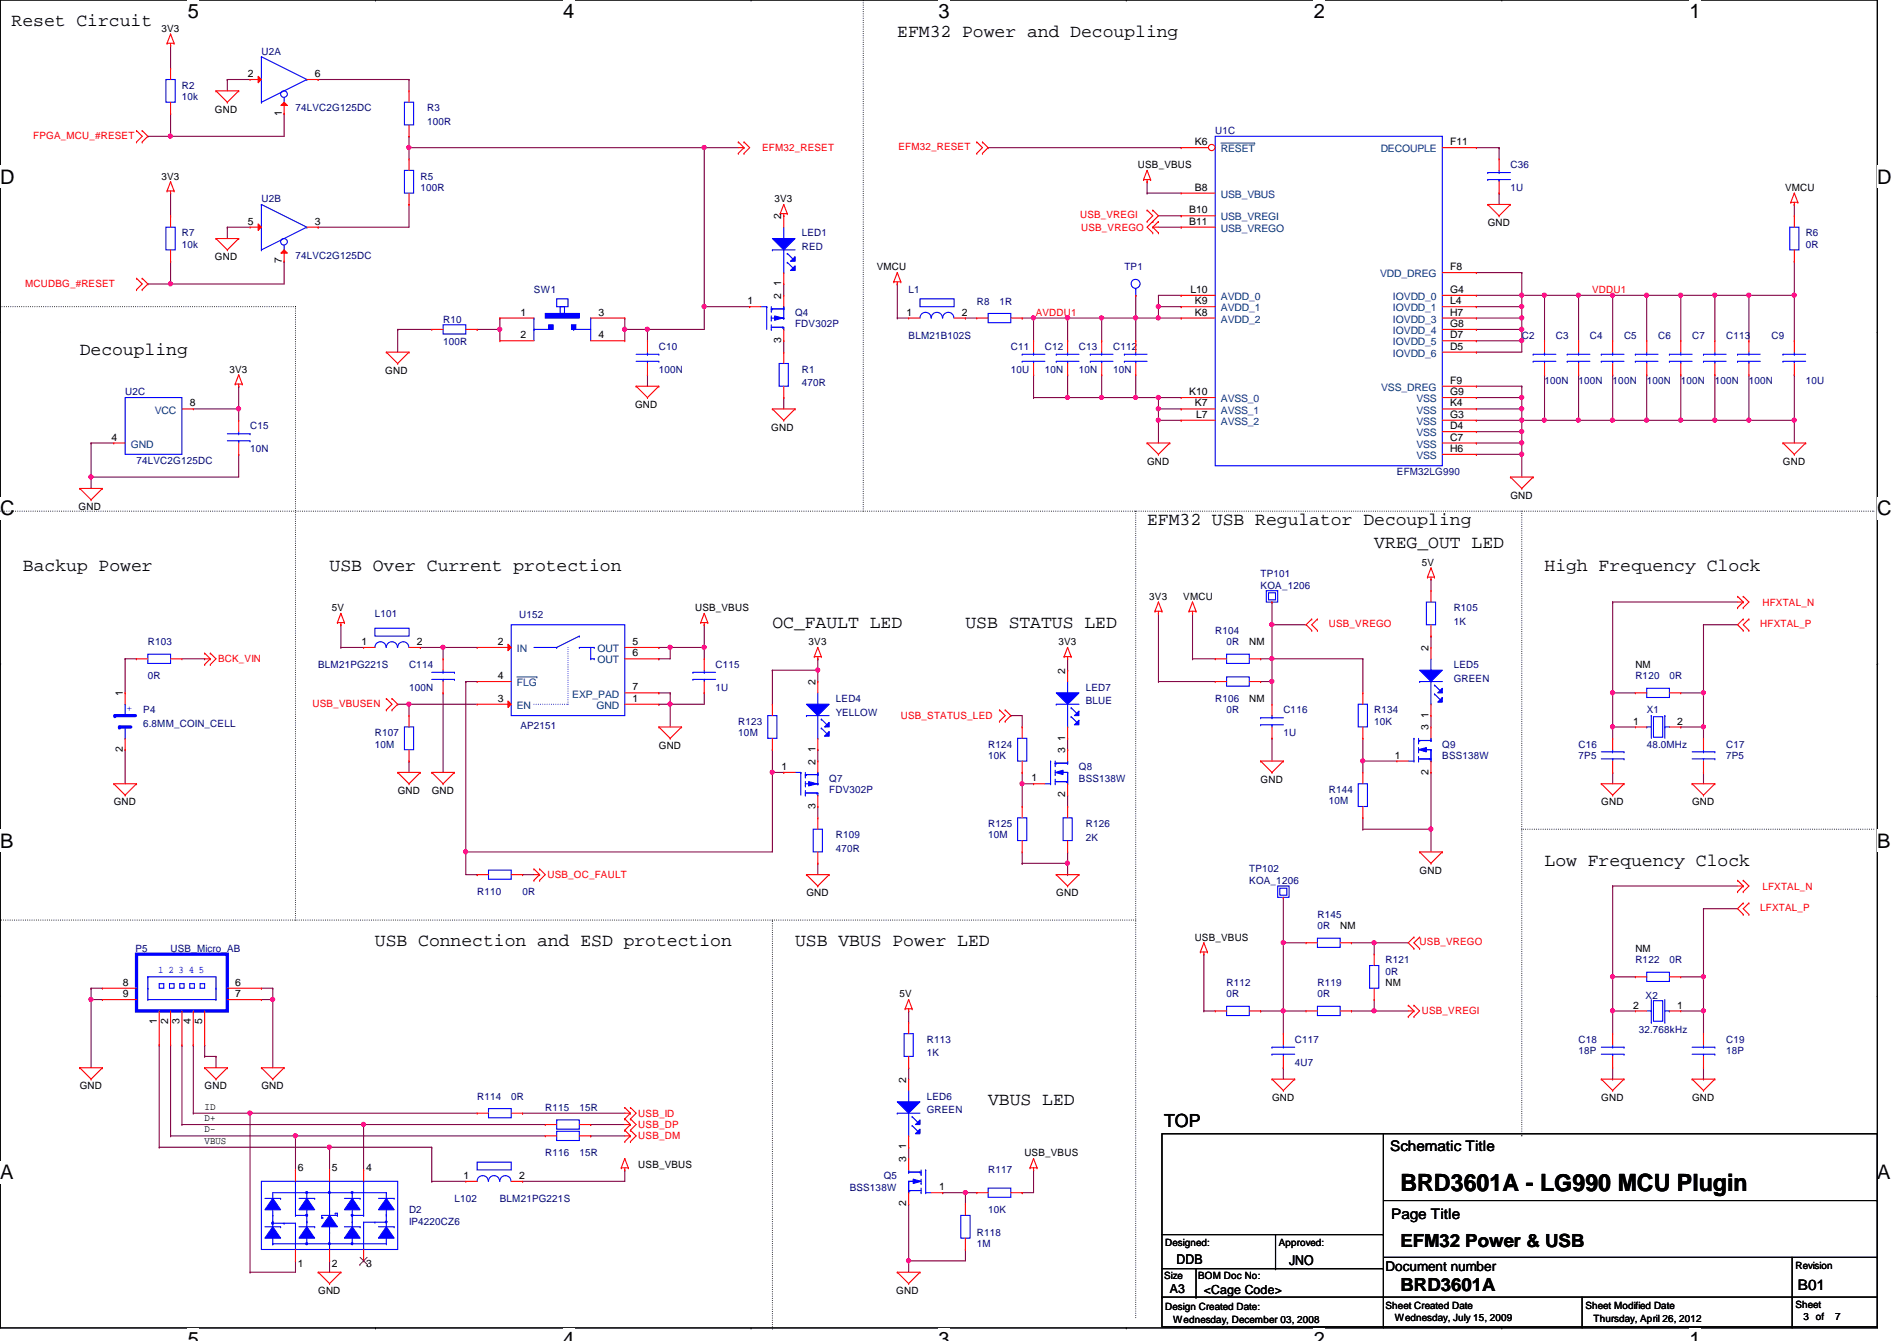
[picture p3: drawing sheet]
<svg xmlns="http://www.w3.org/2000/svg" width="297mm" height="210mm" viewBox="0 0 297 210" stroke-linecap="round" stroke-linejoin="round" font-family="sans-serif">
<defs><g id="words">
<text font-size="3.7" x="219.3" y="186.4">BRD3601A - LG990 MCU Plugin</text>
<g font-size="3.1">
<text x="29.4" y="2.8">5</text>
<text x="88.2" y="2.8">4</text>
<text x="147" y="2.8">3</text>
<text x="205.7" y="2.8">2</text>
<text x="264.5" y="2.8">1</text>
<text x="0" y="28.7">D</text>
<text x="294" y="28.7">D</text>
<text x="0" y="80.7">C</text>
<text x="294" y="80.7">C</text>
<text x="0" y="132.7">B</text>
<text x="294" y="132.7">B</text>
<text x="0" y="184.6">A</text>
<text x="294" y="184.6">A</text>
<text x="29.4" y="210.7">5</text>
<text x="88.2" y="210.7">4</text>
<text x="147" y="210.7">3</text>
<text x="205.7" y="210.7">2</text>
<text x="264.5" y="210.7">1</text>
</g>
<g font-size="2.8">
<text x="1.8" y="4">Reset Circuit</text>
<text x="140.5" y="5.8">EFM32 Power and Decoupling</text>
<text x="12.5" y="55.6">Decoupling</text>
<text x="179.6" y="82.3">EFM32 USB Regulator Decoupling</text>
<text x="3.6" y="89.4">Backup Power</text>
<text x="51.6" y="89.4">USB Over Current protection</text>
<text x="215.2" y="85.8">VREG_OUT LED</text>
<text x="241.8" y="89.4">High Frequency Clock</text>
<text x="120.9" y="98.3">OC_FAULT LED</text>
<text x="151.2" y="98.3">USB STATUS LED</text>
<text x="241.8" y="135.6">Low Frequency Clock</text>
<text x="58.7" y="148">USB Connection and ESD protection</text>
<text x="124.5" y="148">USB VBUS Power LED</text>
<text x="154.7" y="172.9">VBUS LED</text>
<text x="182.3" y="176.4">TOP</text>
<text x="219.3" y="195.2">EFM32 Power &amp; USB</text>
<text x="219.3" y="202.1">BRD3601A</text>
</g>
<g font-size="2.3">
<text x="217.7" y="180.2">Schematic Title</text>
<text x="217.8" y="190.9">Page Title</text>
<text x="281.5" y="201.9">B01</text>
</g>
<g font-size="2.1">
<text x="184.2" y="197.9">DDB</text>
<text x="201.8" y="198.1">JNO</text>
<text x="217" y="199">Document number</text>
</g>
<g font-size="1.9">
<text x="183.2" y="202.4">A3</text>
<text x="188.5" y="202.5">&lt;Cage Code&gt;</text>
</g>
<g font-size="1.6">
<text x="25.3" y="5">3V3</text>
<text x="33.7" y="17.6">GND</text>
<text x="38.8" y="12.1">2</text>
<text x="49.3" y="12.1">6</text>
<text x="44.1" y="18.1" transform="rotate(-90 44.1 18.1)">1</text>
<text x="187.1" y="22.7">K6</text>
<text x="227.1" y="22.7">F11</text>
<text x="25.3" y="28.1">3V3</text>
<text x="178.2" y="26.3">USB_VBUS</text>
<text x="187.1" y="29.8">B8</text>
<text x="279.5" y="29.9">VMCU</text>
<text x="38.8" y="35.2">5</text>
<text x="49.3" y="35.2">3</text>
<text x="121.3" y="31.7">3V3</text>
<text x="122.3" y="34.3" transform="rotate(-90 122.3 34.3)">2</text>
<text x="186.2" y="33.4">B10</text>
<text x="186.2" y="35.2">B11</text>
<text x="233" y="35.4">GND</text>
<text x="33.7" y="40.7">GND</text>
<text x="44.1" y="41.2" transform="rotate(-90 44.1 41.2)">7</text>
<text x="117" y="47.6">1</text>
<text x="122.3" y="46.8" transform="rotate(-90 122.3 46.8)">2</text>
<text x="122.3" y="44.8" transform="rotate(-90 122.3 44.8)">1</text>
<text x="137.3" y="42.3">VMCU</text>
<text x="186.4" y="45.8">L10</text>
<text x="187.1" y="47.6">K9</text>
<text x="227.1" y="42.3">F8</text>
<text x="227.1" y="45.8">G4</text>
<text x="227.1" y="47.6">L4</text>
<text x="81.5" y="49.4">1</text>
<text x="81.5" y="53">2</text>
<text x="93.7" y="49.4">3</text>
<text x="93.7" y="53">4</text>
<text x="122.3" y="53.7" transform="rotate(-90 122.3 53.7)">3</text>
<text x="141.9" y="49.4">1</text>
<text x="150.6" y="49.4">2</text>
<text x="187.1" y="49.4">K8</text>
<text x="227.1" y="49.4">H7</text>
<text x="227.1" y="51.2">G8</text>
<text x="227.1" y="53">D7</text>
<text x="35.9" y="58.3">3V3</text>
<text x="60.3" y="58.5">GND</text>
<text x="227.1" y="54.7">D5</text>
<text x="29.7" y="63.6">8</text>
<text x="99.4" y="63.8">GND</text>
<text x="186.2" y="61.8">K10</text>
<text x="187.1" y="63.6">K7</text>
<text x="187.3" y="65.4">L7</text>
<text x="227.1" y="60.1">F9</text>
<text x="227.1" y="61.8">G9</text>
<text x="227.1" y="63.6">K4</text>
<text x="227.1" y="65.4">G3</text>
<text x="17.5" y="69">4</text>
<text x="120.8" y="67.4">GND</text>
<text x="227.1" y="67.2">D4</text>
<text x="227.1" y="69">C7</text>
<text x="227.1" y="70.7">H6</text>
<text x="179.6" y="72.7">GND</text>
<text x="279.2" y="72.7">GND</text>
<text x="12.3" y="79.8">GND</text>
<text x="236.5" y="78.1">GND</text>
<text x="222.6" y="88.6">5V</text>
<text x="51.9" y="95.7">5V</text>
<text x="108.8" y="95.7">USB_VBUS</text>
<text x="180" y="93.9">3V3</text>
<text x="185.3" y="93.9">VMCU</text>
<text x="56.6" y="101">1</text>
<text x="65.3" y="101">2</text>
<text x="77.9" y="101">2</text>
<text x="99.1" y="101">5</text>
<text x="126.6" y="101">3V3</text>
<text x="165.7" y="101">3V3</text>
<text x="195.6" y="101">NM</text>
<text x="223.7" y="101.9" transform="rotate(-90 223.7 101.9)">2</text>
<text x="77.9" y="106.3">4</text>
<text x="99.1" y="102.7">6</text>
<text x="127.7" y="107.2" transform="rotate(-90 127.7 107.2)">2</text>
<text x="166.8" y="105.5" transform="rotate(-90 166.8 105.5)">2</text>
<text x="256.1" y="104.6">NM</text>
<text x="19.2" y="109" transform="rotate(-90 19.2 109)">1</text>
<text x="77.9" y="109.9">3</text>
<text x="99.1" y="109.9">1</text>
<text x="99.1" y="108.1">7</text>
<text x="195.6" y="109.9">NM</text>
<text x="223.7" y="112.4" transform="rotate(-90 223.7 112.4)">1</text>
<text x="255.7" y="113.4">1</text>
<text x="262.6" y="113.4">2</text>
<text x="19.2" y="117.7" transform="rotate(-90 19.2 117.7)">2</text>
<text x="103.2" y="117.2">GND</text>
<text x="127.7" y="119.7" transform="rotate(-90 127.7 119.7)">2</text>
<text x="127.7" y="117.7" transform="rotate(-90 127.7 117.7)">1</text>
<text x="166.8" y="117.9" transform="rotate(-90 166.8 117.9)">3</text>
<text x="166.8" y="115.9" transform="rotate(-90 166.8 115.9)">1</text>
<text x="218.4" y="118.7">1</text>
<text x="223.7" y="114.3" transform="rotate(-90 223.7 114.3)">3</text>
<text x="62.3" y="124.3">GND</text>
<text x="67.6" y="124.3">GND</text>
<text x="122.4" y="120.5">1</text>
<text x="161.5" y="122.3">1</text>
<text x="166.8" y="124.8" transform="rotate(-90 166.8 124.8)">2</text>
<text x="197.4" y="122.5">GND</text>
<text x="223.7" y="121.2" transform="rotate(-90 223.7 121.2)">2</text>
<text x="17.8" y="126.1">GND</text>
<text x="127.7" y="126.6" transform="rotate(-90 127.7 126.6)">3</text>
<text x="250.7" y="126.1">GND</text>
<text x="265" y="126.1">GND</text>
<text x="222.3" y="136.7">GND</text>
<text x="126.3" y="140.3">GND</text>
<text x="165.4" y="140.3">GND</text>
<text x="187.1" y="147.2">USB_VBUS</text>
<text x="209.8" y="145.5">NM</text>
<text x="256.1" y="149">NM</text>
<text x="19.3" y="154.3">8</text>
<text x="36.8" y="154.3">6</text>
<text x="217" y="154.3">NM</text>
<text x="19.3" y="156.1">9</text>
<text x="24.6" y="160.4" transform="rotate(-90 24.6 160.4)">1</text>
<text x="26.3" y="160.4" transform="rotate(-90 26.3 160.4)">2</text>
<text x="28.1" y="160.4" transform="rotate(-90 28.1 160.4)">3</text>
<text x="29.9" y="160.4" transform="rotate(-90 29.9 160.4)">4</text>
<text x="31.7" y="160.4" transform="rotate(-90 31.7 160.4)">5</text>
<text x="36.8" y="156.1">7</text>
<text x="140.8" y="156.1">5V</text>
<text x="255.7" y="157.9">2</text>
<text x="262.6" y="157.9">1</text>
<text x="12.5" y="170.5">GND</text>
<text x="32" y="173.7">ID</text>
<text x="32" y="170.5">GND</text>
<text x="40.9" y="170.5">GND</text>
<text x="141.9" y="169.5" transform="rotate(-90 141.9 169.5)">2</text>
<text x="199.2" y="172.3">GND</text>
<text x="250.7" y="172.3">GND</text>
<text x="265" y="172.3">GND</text>
<text x="32" y="179">VBUS</text>
<text x="32" y="177.2">D-</text>
<text x="32" y="175.5">D+</text>
<text x="141.9" y="179.9" transform="rotate(-90 141.9 179.9)">1</text>
<text x="46.6" y="183.3">6</text>
<text x="52" y="183.3">5</text>
<text x="57.3" y="183.3">4</text>
<text x="72.6" y="184.5">1</text>
<text x="81.3" y="184.5">2</text>
<text x="99.9" y="182.8">USB_VBUS</text>
<text x="141.9" y="181.9" transform="rotate(-90 141.9 181.9)">3</text>
<text x="160.4" y="181">USB_VBUS</text>
<text x="141.9" y="188.8" transform="rotate(-90 141.9 188.8)">2</text>
<text x="147.1" y="186.3">1</text>
<text x="182.5" y="195.1">Designed:</text>
<text x="200.2" y="195.1">Approved:</text>
<text x="46.6" y="198.2">1</text>
<text x="49.8" y="202.5">GND</text>
<text x="52" y="198.2">2</text>
<text x="57.3" y="198.2">3</text>
<text x="140.3" y="202.5">GND</text>
<text x="182.3" y="200.2">Size</text>
<text x="187.6" y="200.2">BOM Doc No:</text>
<text x="281.1" y="198.6">Revision</text>
<text x="182.5" y="205">Design Created Date:</text>
<text x="183.7" y="207.1">Wednesday, December 03, 2008</text>
<text x="217" y="204.9">Sheet Created Date</text>
<text x="218.4" y="206.8">Wednesday, July 15, 2009</text>
<text x="248.2" y="204.9">Sheet Modified Date</text>
<text x="249.5" y="207">Thursday, April 26, 2012</text>
<text x="281.1" y="204.7">Sheet</text>
<text x="282.4" y="206.6">3 of</text>
<text x="287.4" y="206.6">7</text>
</g>
<g font-size="1.6" fill="#000080">
<text x="40.9" y="8.6">U2A</text>
<text x="28.5" y="13.9">R2</text>
<text x="28.5" y="15.7">10k</text>
<text x="46.3" y="17.4">74LVC2G125DC</text>
<text x="66.9" y="17.4">R3</text>
<text x="66.9" y="19.6">100R</text>
<text x="190.3" y="21">U1C</text>
<text x="65.8" y="28.1">R5</text>
<text x="65.8" y="29.9">100R</text>
<text x="236.5" y="26.3">C36</text>
<text x="236.5" y="29.9">1U</text>
<text x="40.9" y="31.7">U2B</text>
<text x="28.5" y="37">R7</text>
<text x="28.5" y="38.8">10k</text>
<text x="46.3" y="40.6">74LVC2G125DC</text>
<text x="125.6" y="37">LED1</text>
<text x="125.6" y="39.1">RED</text>
<text x="282.7" y="37">R6</text>
<text x="282.7" y="38.8">0R</text>
<text x="83.6" y="45.9">SW1</text>
<text x="142.3" y="45.9">L1</text>
<text x="152.9" y="47.7">R8</text>
<text x="156.5" y="47.7">1R</text>
<text x="176.1" y="42.3">TP1</text>
<text x="69.4" y="50.5">R10</text>
<text x="124.5" y="49.4">Q4</text>
<text x="124.5" y="51.2">FDV302P</text>
<text x="142.3" y="53">BLM21B102S</text>
<text x="238.3" y="53">C2</text>
<text x="243.6" y="53">C3</text>
<text x="249" y="53">C4</text>
<text x="254.3" y="53">C5</text>
<text x="259.6" y="53">C6</text>
<text x="265" y="53">C7</text>
<text x="270.3" y="53">C113</text>
<text x="277.4" y="53">C9</text>
<text x="69.4" y="54.1">100R</text>
<text x="103.2" y="54.8">C10</text>
<text x="103.2" y="58.3">100N</text>
<text x="125.6" y="58.3">R1</text>
<text x="158.3" y="54.8">C11</text>
<text x="158.3" y="58.3">10U</text>
<text x="163.6" y="54.8">C12</text>
<text x="163.6" y="58.3">10N</text>
<text x="168.9" y="54.8">C13</text>
<text x="168.9" y="58.3">10N</text>
<text x="174.3" y="54.8">C112</text>
<text x="174.3" y="58.3">10N</text>
<text x="19.6" y="61.9">U2C</text>
<text x="125.6" y="60.5">470R</text>
<text x="241.8" y="60.1">100N</text>
<text x="247.2" y="60.1">100N</text>
<text x="252.5" y="60.1">100N</text>
<text x="257.8" y="60.1">100N</text>
<text x="263.2" y="60.1">100N</text>
<text x="268.5" y="60.1">100N</text>
<text x="273.9" y="60.1">100N</text>
<text x="282.7" y="60.1">10U</text>
<text x="39.2" y="67.2">C15</text>
<text x="39.2" y="70.8">10N</text>
<text x="21.4" y="72.6">74LVC2G125DC</text>
<text x="218.7" y="74.3">EFM32LG990</text>
<text x="197.4" y="90.3">TP101</text>
<text x="197.4" y="92.1">KOA_1206</text>
<text x="227.6" y="95.7">R105</text>
<text x="23.2" y="101">R103</text>
<text x="58.7" y="96.6">L101</text>
<text x="81.3" y="96.7">U152</text>
<text x="190.3" y="99.2">R104</text>
<text x="192.1" y="101">0R</text>
<text x="227.6" y="97.8">1K</text>
<text x="23.2" y="106.3">0R</text>
<text x="49.8" y="104.6">BLM21PG221S</text>
<text x="64" y="104.6">C114</text>
<text x="112.1" y="104.6">C115</text>
<text x="227.6" y="104.6">LED5</text>
<text x="227.6" y="106.7">GREEN</text>
<text x="256.1" y="106.3">R120</text>
<text x="261.4" y="106.3">0R</text>
<text x="22.4" y="111.7">P4</text>
<text x="22.4" y="113.8">6.8MM_COIN_CELL</text>
<text x="64" y="108.1">100N</text>
<text x="112.1" y="108.1">1U</text>
<text x="115.6" y="113.5">R123</text>
<text x="130.9" y="109.9">LED4</text>
<text x="130.9" y="112">YELLOW</text>
<text x="170" y="108.1">LED7</text>
<text x="170" y="110.2">BLUE</text>
<text x="190.3" y="109.9">R106</text>
<text x="192.1" y="111.7">0R</text>
<text x="201" y="111.7">C116</text>
<text x="215.2" y="111.7">R134</text>
<text x="215.2" y="113.5">10K</text>
<text x="257.8" y="111.7">X1</text>
<text x="58.7" y="115.2">R107</text>
<text x="58.7" y="117">10M</text>
<text x="81.5" y="114.2">AP2151</text>
<text x="115.6" y="115.2">10M</text>
<text x="154.7" y="117">R124</text>
<text x="154.7" y="118.8">10K</text>
<text x="201" y="115.2">1U</text>
<text x="225.8" y="117">Q9</text>
<text x="225.8" y="118.8">BSS138W</text>
<text x="247.2" y="117">C16</text>
<text x="247.2" y="118.8">7P5</text>
<text x="257.8" y="117">48.0MHz</text>
<text x="270.3" y="117">C17</text>
<text x="270.3" y="118.8">7P5</text>
<text x="129.8" y="122.3">Q7</text>
<text x="129.8" y="124.1">FDV302P</text>
<text x="168.9" y="120.6">Q8</text>
<text x="168.9" y="122.3">BSS138W</text>
<text x="208.1" y="124.1">R144</text>
<text x="208.1" y="125.9">10M</text>
<text x="130.9" y="131.2">R109</text>
<text x="154.7" y="129.5">R125</text>
<text x="154.7" y="131.2">10M</text>
<text x="170" y="129.5">R126</text>
<text x="170" y="131.6">2K</text>
<text x="130.9" y="133.3">470R</text>
<text x="195.6" y="136.6">TP102</text>
<text x="74.7" y="140.1">R110</text>
<text x="81.8" y="140.1">0R</text>
<text x="195.6" y="138.3">KOA_1206</text>
<text x="206.3" y="143.7">R145</text>
<text x="21.2" y="149">P5</text>
<text x="26.7" y="149">USB_Micro_AB</text>
<text x="206.3" y="145.5">0R</text>
<text x="192.1" y="154.3">R112</text>
<text x="206.3" y="154.3">R119</text>
<text x="217" y="150.8">R121</text>
<text x="217" y="152.6">0R</text>
<text x="256.1" y="150.8">R122</text>
<text x="261.4" y="150.8">0R</text>
<text x="192.1" y="156.1">0R</text>
<text x="206.3" y="156.1">0R</text>
<text x="256.6" y="161.6">32.768kHz</text>
<text x="257.7" y="156.3">X2</text>
<text x="145.1" y="163.2">R113</text>
<text x="145.1" y="165.4">1K</text>
<text x="202.7" y="163.2">C117</text>
<text x="202.7" y="166.8">4U7</text>
<text x="247.2" y="163.2">C18</text>
<text x="247.2" y="165">18P</text>
<text x="270.3" y="163.2">C19</text>
<text x="270.3" y="165">18P</text>
<text x="74.7" y="172.1">R114</text>
<text x="80" y="172.1">0R</text>
<text x="85.4" y="173.9">R115</text>
<text x="90.7" y="173.9">15R</text>
<text x="145.1" y="172.1">LED6</text>
<text x="145.1" y="174.2">GREEN</text>
<text x="85.4" y="181">R116</text>
<text x="90.7" y="181">15R</text>
<text x="138.4" y="184.6">Q5</text>
<text x="154.7" y="183.7">R117</text>
<text x="64" y="189.9">D2</text>
<text x="64" y="191.7">IP4220CZ6</text>
<text x="71.2" y="188.1">L102</text>
<text x="78.3" y="188.1">BLM21PG221S</text>
<text x="133.1" y="186.4">BSS138W</text>
<text x="154.7" y="189.9">10K</text>
<text x="152.9" y="193.5">R118</text>
<text x="152.9" y="195.2">1M</text>
</g>
<g font-size="1.6" fill="#f00">
<text x="5.2" y="21.7">FPGA_MCU_#RESET</text>
<text x="119.3" y="23.7">EFM32_RESET</text>
<text x="140.7" y="23.5">EFM32_RESET</text>
<text x="169.1" y="34.2">USB_VREGI</text>
<text x="169.3" y="36.1">USB_VREGO</text>
<text x="3.9" y="45">MCUDBG_#RESET</text>
<text x="249.3" y="45.9">VDDU1</text>
<text x="162.2" y="49.4">AVDDU1</text>
<text x="276" y="94.8">HFXTAL_N</text>
<text x="208.1" y="98.2">USB_VREGO</text>
<text x="275.6" y="98.2">HFXTAL_P</text>
<text x="34.2" y="103.7">BCK_VIN</text>
<text x="48.9" y="110.6">USB_VBUSEN</text>
<text x="141.1" y="112.6">USB_STATUS_LED</text>
<text x="85.7" y="137.5">USB_OC_FAULT</text>
<text x="275.6" y="142.6">LFXTAL_P</text>
<text x="276" y="139.2">LFXTAL_N</text>
<text x="222.3" y="148">USB_VREGO</text>
<text x="222.6" y="158.8">USB_VREGI</text>
<text x="99.9" y="174.8">USB_ID</text>
<text x="99.9" y="176.6">USB_DP</text>
<text x="99.9" y="178.4">USB_DM</text>
</g>
<g font-size="1.6" fill="#004080">
<text x="191.2" y="23.8">RESET</text>
<text x="216.2" y="23.8">DECOUPLE</text>
<text x="191.2" y="34.5">USB_VREGI</text>
<text x="191.2" y="30.9">USB_VBUS</text>
<text x="191.2" y="36.3">USB_VREGO</text>
<text x="191.2" y="46.9">AVDD_0</text>
<text x="216.1" y="43.4">VDD_DREG</text>
<text x="218.1" y="46.9">IOVDD_0</text>
<text x="191.2" y="48.7">AVDD_1</text>
<text x="191.2" y="50.5">AVDD_2</text>
<text x="218.1" y="48.7">IOVDD_1</text>
<text x="218.1" y="50.5">IOVDD_3</text>
<text x="218.1" y="52.3">IOVDD_4</text>
<text x="218.1" y="54.1">IOVDD_5</text>
<text x="218.1" y="55.8">IOVDD_6</text>
<text x="24.3" y="64.7">VCC</text>
<text x="191.2" y="62.9">AVSS_0</text>
<text x="191.2" y="64.7">AVSS_1</text>
<text x="216.3" y="61.2">VSS_DREG</text>
<text x="221.8" y="62.9">VSS</text>
<text x="221.8" y="64.7">VSS</text>
<text x="20.5" y="70.1">GND</text>
<text x="191.2" y="66.5">AVSS_2</text>
<text x="221.8" y="66.5">VSS</text>
<text x="221.8" y="68.3">VSS</text>
<text x="221.8" y="70.1">VSS</text>
<text x="221.8" y="71.8">VSS</text>
<text x="80.9" y="102.1">IN</text>
<text x="80.9" y="107.4">FLG</text>
<text x="93.6" y="102.1">OUT</text>
<text x="93.6" y="103.8">OUT</text>
<text x="80.9" y="111">EN</text>
<text x="89.6" y="109.2">EXP_PAD</text>
<text x="93.4" y="111">GND</text>
</g>
<g font-size="1.6" fill="#00f">
<text x="19.9" y="110.6" transform="rotate(90 19.9 110.6)">+</text>
<text x="24.8" y="152.4">1 2 3 4 5</text>
</g>
</g></defs>
<path d="M0 0h294v207.9h-294z" fill="none" stroke="#000" stroke-width=".17"/>
<g fill="#fff">
<path d="M29.4 0h1.8v3.5h-1.8z"/>
<path d="M29.4 207.9h1.8v2h-1.8z"/>
</g>
<path d="M58.8 0h.1M58.8 207.9h.1" fill="none" stroke="#000" stroke-width=".17"/>
<g fill="#fff">
<path d="M88.2 0h1.7v3.5h-1.7z"/>
<path d="M88.2 207.9h1.7v2h-1.7z"/>
</g>
<path d="M117.6 0h.1M117.6 207.9h.1" fill="none" stroke="#000" stroke-width=".17"/>
<g fill="#fff">
<path d="M147 0h1.7v3.5h-1.7z"/>
<path d="M147 207.9h1.7v2h-1.7z"/>
</g>
<path d="M176.4 0h.1M176.4 207.9h.1" fill="none" stroke="#000" stroke-width=".17"/>
<g fill="#fff">
<path d="M205.7 0h1.8v3.5h-1.8z"/>
<path d="M205.7 207.9h1.8v2h-1.8z"/>
</g>
<path d="M235.2 0h.1M235.2 207.9h.1" fill="none" stroke="#000" stroke-width=".17"/>
<g fill="#fff">
<path d="M264.5 0h1.8v3.5h-1.8z"/>
<path d="M264.5 207.9h1.8v2h-1.8z"/>
<path d="M0 26h2.3v3.4h-2.3z"/>
<path d="M294 26h2.2v3.4h-2.2z"/>
<path d="M0 77.9h2.3v3.5h-2.3z"/>
<path d="M294 77.9h2.2v3.5h-2.2z"/>
</g>
<path d="M0 51.9h.1M294 51.9h.1" fill="none" stroke="#000" stroke-width=".17"/>
<g fill="#fff">
<path d="M0 129.9h2.1v3.4h-2.1z"/>
<path d="M294 129.9h2v3.4h-2z"/>
</g>
<path d="M0 103.9h.1M294 103.9h.1" fill="none" stroke="#000" stroke-width=".17"/>
<path d="M0 103.9h.1M294 103.9h.1" fill="none" stroke="#000" stroke-width=".16"/>
<g fill="#fff">
<path d="M0 181.8h2.1v3.5h-2.1z"/>
<path d="M294 181.8h2v3.5h-2z"/>
</g>
<path d="M0 155.9h.1M294 155.9h.1" fill="none" stroke="#000" stroke-width=".17"/>
<g fill="none" stroke="#000" stroke-width=".17" stroke-dasharray="0 .3">
<path d="M135.2 0h.1M0 48h.1M46.3 48h.1M46.3 48h-46.3M0 80h293.4M135.2 80v-80M177.8 80h.1M238.3 80v97.8M293.4 80h.1M238.3 129.8h.1M293.4 129.8h-55.1M0 144h.1"/>
<path d="M46.3 144v-96M120.9 144h.1M177.8 144h-177.8M238.3 177.8h.1M120.9 208v-64M177.8 206.2v-126.2"/>
</g>
<path d="M231.2 23.1h3.5M234.7 30.2h.1M234.7 23.1h.1M234.7 23.1v1.8M234.7 30.2v1.8M167.2 49.8h.1M167.2 49.8v3.5M241.8 46.2h.1M241.8 46.2h10.7M247.2 46.2h.1M281 65.8h.1M281 65.8v3.5" fill="none" stroke="#800040" stroke-width=".17"/>
<circle cx="167.1" cy="49.8" r=".32" fill="#f0f"/>
<circle cx="167.1" cy="49.8" r=".32" fill="none" stroke="#f0f" stroke-width=".17"/>
<path d="M62.3 51.6h.1M62.3 51.6v3.5M62.3 51.6h5.3M101.4 51.6h.1M101.4 51.6v1.7M161.8 49.8h.1M161.8 49.8h5.4" fill="none" stroke="#800040" stroke-width=".17"/>
<circle cx="101.4" cy="51.5" r=".32" fill="#f0f"/>
<circle cx="101.4" cy="51.5" r=".32" fill="none" stroke="#f0f" stroke-width=".17"/>
<path d="M97.8 51.6h.1M97.8 51.6v1.7" fill="none" stroke="#800040" stroke-width=".17"/>
<circle cx="97.8" cy="51.5" r=".32" fill="#f0f"/>
<circle cx="97.8" cy="51.5" r=".32" fill="none" stroke="#f0f" stroke-width=".17"/>
<path d="M97.8 51.6h.1M97.8 49.8h.1M97.8 51.6h3.6M97.8 49.8v1.8M101.4 58.7h.1M101.4 58.7v1.8M172.5 49.8h.1M172.5 49.8v3.5" fill="none" stroke="#800040" stroke-width=".17"/>
<circle cx="172.5" cy="49.8" r=".32" fill="#f0f"/>
<circle cx="172.5" cy="49.8" r=".32" fill="none" stroke="#f0f" stroke-width=".17"/>
<g fill="none" stroke="#800040" stroke-width=".17">
<path d="M140.5 44.4h.1M140.5 49.8h.1M140.5 49.8h1.8M140.5 44.4v5.4M151.2 49.8h.1M151.2 49.8h1.7M167.2 49.8h.1M167.2 49.8h5.3M172.5 58.7h.1M172.5 58.7v3.5M177.8 46.2h.1M177.8 46.2v3.6"/>
<path d="M161.8 62.2h.1M161.8 62.2h5.4"/>
</g>
<circle cx="167.1" cy="62.2" r=".32" fill="#f0f"/>
<circle cx="167.1" cy="62.2" r=".32" fill="none" stroke="#f0f" stroke-width=".17"/>
<path d="M167.2 62.2h.1M167.2 62.2h5.3" fill="none" stroke="#800040" stroke-width=".17"/>
<circle cx="172.5" cy="62.2" r=".32" fill="#f0f"/>
<circle cx="172.5" cy="62.2" r=".32" fill="none" stroke="#f0f" stroke-width=".17"/>
<path d="M161.8 58.7h.1M161.8 58.7v3.5M167.2 58.7h.1M167.2 58.7v3.5M263.2 46.2h.1M263.2 46.2h5.3M252.5 113.8h.1M252.5 113.8v1.8" fill="none" stroke="#800040" stroke-width=".17"/>
<circle cx="252.5" cy="113.8" r=".32" fill="#f0f"/>
<circle cx="252.5" cy="113.8" r=".32" fill="none" stroke="#f0f" stroke-width=".17"/>
<g fill="none" stroke="#800040" stroke-width=".17">
<path d="M247.2 58.7h.1M247.2 58.7v7.1h-5.4M241.8 65.8h.1M252.5 113.8h.1M252.5 113.8h3.6M263.2 113.8h.1M263.2 113.8h3.5M266.7 113.8h.1M266.7 113.8v1.8M252.5 120.9h.1M252.5 120.9v1.8M266.7 120.9h.1"/>
<path d="M266.7 120.9v1.8"/>
</g>
<circle cx="247.2" cy="65.8" r=".32" fill="#f0f"/>
<circle cx="247.2" cy="65.8" r=".32" fill="none" stroke="#f0f" stroke-width=".17"/>
<path d="M252.5 58.7h.1M252.5 58.7v7.1M252.5 65.8h.1M252.5 65.8h5.3" fill="none" stroke="#800040" stroke-width=".17"/>
<circle cx="257.8" cy="65.8" r=".32" fill="#f0f"/>
<circle cx="257.8" cy="65.8" r=".32" fill="none" stroke="#f0f" stroke-width=".17"/>
<circle cx="252.5" cy="65.8" r=".32" fill="#f0f"/>
<circle cx="252.5" cy="65.8" r=".32" fill="none" stroke="#f0f" stroke-width=".17"/>
<path d="M257.8 58.7h.1M257.8 58.7v7.1M268.5 58.7h.1M268.5 58.7v7.1M257.8 65.8h.1M257.8 65.8h5.4" fill="none" stroke="#800040" stroke-width=".17"/>
<circle cx="268.5" cy="65.8" r=".32" fill="#f0f"/>
<circle cx="268.5" cy="65.8" r=".32" fill="none" stroke="#f0f" stroke-width=".17"/>
<path d="M263.2 58.7h.1M263.2 58.7v7.1" fill="none" stroke="#800040" stroke-width=".17"/>
<circle cx="263.2" cy="65.8" r=".32" fill="#f0f"/>
<circle cx="263.2" cy="65.8" r=".32" fill="none" stroke="#f0f" stroke-width=".17"/>
<path d="M14.3 74.7h.1M14.3 69.3h.1M14.3 74.7v1.8M14.3 69.3h3.5M37.4 64h.1M37.4 64v1.8M263.2 65.8h.1M263.2 65.8h5.3" fill="none" stroke="#800040" stroke-width=".17"/>
<circle cx="37.4" cy="64" r=".32" fill="#f0f"/>
<circle cx="37.4" cy="64" r=".32" fill="none" stroke="#f0f" stroke-width=".17"/>
<path d="M14.3 74.7h.1M30.3 64h7.1M37.4 64h.1M37.4 71.1h.1M37.4 71.1v3.6h-23.1" fill="none" stroke="#800040" stroke-width=".17"/>
<circle cx="14.2" cy="74.6" r=".32" fill="#f0f"/>
<circle cx="14.2" cy="74.6" r=".32" fill="none" stroke="#f0f" stroke-width=".17"/>
<path d="M49.8 35.6h.1M64 32h.1M64 32v3.6h-14.2M26.7 44.4h.1M44.5 40.9h.1M44.5 40.9v3.5h-17.8M14.3 69.3h.1M14.3 69.3v5.4M37.4 60.5h.1M37.4 60.5v3.5" fill="none" stroke="#800040" stroke-width=".17"/>
<circle cx="26.7" cy="44.4" r=".32" fill="#f0f"/>
<circle cx="26.7" cy="44.4" r=".32" fill="none" stroke="#f0f" stroke-width=".17"/>
<path d="M44.5 17.8h.1M44.5 17.8v3.5h-17.8M26.7 21.3h.1" fill="none" stroke="#800040" stroke-width=".17"/>
<circle cx="26.7" cy="21.3" r=".32" fill="#f0f"/>
<circle cx="26.7" cy="21.3" r=".32" fill="none" stroke="#f0f" stroke-width=".17"/>
<path d="M26.7 17.8h.1M26.7 17.8v3.5M26.7 30.2h.1M26.7 30.2v3.6M35.6 35.6h.1M35.6 35.6h3.6M35.6 35.6v1.7M64 23.1h.1M64 23.1v1.8M64 23.1h46.3" fill="none" stroke="#800040" stroke-width=".17"/>
<circle cx="110.3" cy="23.1" r=".32" fill="#f0f"/>
<circle cx="110.3" cy="23.1" r=".32" fill="none" stroke="#f0f" stroke-width=".17"/>
<circle cx="64" cy="23.1" r=".32" fill="#f0f"/>
<circle cx="64" cy="23.1" r=".32" fill="none" stroke="#f0f" stroke-width=".17"/>
<path d="M238.3 46.2h.1M238.3 46.2v1.8" fill="none" stroke="#800040" stroke-width=".17"/>
<circle cx="238.3" cy="48" r=".32" fill="#f0f"/>
<circle cx="238.3" cy="48" r=".32" fill="none" stroke="#f0f" stroke-width=".17"/>
<g fill="none" stroke="#800040" stroke-width=".17">
<path d="M26.7 7.1h.1M26.7 7.1v3.6M35.6 12.4h.1M35.6 12.4h3.6M35.6 12.4v1.8M49.8 12.4h.1M49.8 12.4h14.2M64 12.4h.1M64 12.4v1.8M23.2 21.3h.1M23.2 21.3h3.5M281 32h.1"/>
<path d="M281 32v1.8M26.7 40.9h.1M26.7 40.9v3.5M74.7 51.6h.1M74.7 51.6h3.6M78.3 51.6h.1M78.3 51.6v1.7M177.8 62.2h.1M177.8 62.2h3.6M252.5 94.2h.1M252.5 94.2h19.6M266.7 97.8h.1"/>
<path d="M266.7 97.8h5.4M252.5 108.5h.1M252.5 108.5v5.3M266.7 158.2h.1M266.7 158.2v3.6M252.5 168.9h.1M252.5 167.1v1.8M266.7 168.9h.1M266.7 167.1v1.8"/>
</g>
<circle cx="78.2" cy="51.5" r=".32" fill="#f0f"/>
<circle cx="78.2" cy="51.5" r=".32" fill="none" stroke="#f0f" stroke-width=".17"/>
<path d="M252.5 46.2h.1M252.5 46.2h10.7M257.8 46.2h.1M281 46.2h.1M281 46.2v7.1" fill="none" stroke="#800040" stroke-width=".17"/>
<circle cx="280.9" cy="46.2" r=".32" fill="#f0f"/>
<circle cx="280.9" cy="46.2" r=".32" fill="none" stroke="#f0f" stroke-width=".17"/>
<path d="M263.2 46.2h.1M263.2 46.2v7.1M273.9 46.2h.1M273.9 46.2h7.1" fill="none" stroke="#800040" stroke-width=".17"/>
<circle cx="263.2" cy="46.2" r=".32" fill="#f0f"/>
<circle cx="263.2" cy="46.2" r=".32" fill="none" stroke="#f0f" stroke-width=".17"/>
<path d="M268.5 46.2h.1M268.5 46.2v7.1" fill="none" stroke="#800040" stroke-width=".17"/>
<circle cx="268.5" cy="46.2" r=".32" fill="#f0f"/>
<circle cx="268.5" cy="46.2" r=".32" fill="none" stroke="#f0f" stroke-width=".17"/>
<path d="M241.8 46.2h.1M241.8 46.2v7.1" fill="none" stroke="#800040" stroke-width=".17"/>
<circle cx="241.8" cy="46.2" r=".32" fill="#f0f"/>
<circle cx="241.8" cy="46.2" r=".32" fill="none" stroke="#f0f" stroke-width=".17"/>
<path d="M247.2 46.2h.1M247.2 46.2v7.1" fill="none" stroke="#800040" stroke-width=".17"/>
<circle cx="247.2" cy="46.2" r=".32" fill="#f0f"/>
<circle cx="247.2" cy="46.2" r=".32" fill="none" stroke="#f0f" stroke-width=".17"/>
<path d="M252.5 46.2h.1M252.5 46.2v7.1" fill="none" stroke="#800040" stroke-width=".17"/>
<circle cx="252.5" cy="46.2" r=".32" fill="#f0f"/>
<circle cx="252.5" cy="46.2" r=".32" fill="none" stroke="#f0f" stroke-width=".17"/>
<path d="M231.2 46.2h.1M231.2 46.2h7.1M257.8 46.2h.1M257.8 46.2v7.1" fill="none" stroke="#800040" stroke-width=".17"/>
<circle cx="257.8" cy="46.2" r=".32" fill="#f0f"/>
<circle cx="257.8" cy="46.2" r=".32" fill="none" stroke="#f0f" stroke-width=".17"/>
<path d="M231.2 48h.1M231.2 48h7.1M281 40.9h.1M281 40.9v5.3M181.4 65.8h3.6M185 65.8h.1" fill="none" stroke="#800040" stroke-width=".17"/>
<circle cx="181.4" cy="65.8" r=".32" fill="#f0f"/>
<circle cx="181.4" cy="65.8" r=".32" fill="none" stroke="#f0f" stroke-width=".17"/>
<path d="M181.4 64h3.6M185 64h.1" fill="none" stroke="#800040" stroke-width=".17"/>
<circle cx="181.4" cy="64" r=".32" fill="#f0f"/>
<circle cx="181.4" cy="64" r=".32" fill="none" stroke="#f0f" stroke-width=".17"/>
<path d="M78.3 49.8h.1M78.3 49.8v1.8M161.8 49.8h.1M161.8 49.8v3.5M181.4 48h.1M181.4 48v1.8M181.4 65.8h.1M181.4 65.8v3.5" fill="none" stroke="#800040" stroke-width=".17"/>
<circle cx="161.8" cy="49.8" r=".32" fill="#f0f"/>
<circle cx="161.8" cy="49.8" r=".32" fill="none" stroke="#f0f" stroke-width=".17"/>
<path d="M160.1 49.8h.1M160.1 49.8h1.7M241.8 58.7h.1M241.8 58.7v7.1M252.5 138.7h.1M252.5 138.7h19.6M266.7 142.2h.1M266.7 142.2h5.4" fill="none" stroke="#800040" stroke-width=".17"/>
<circle cx="241.8" cy="65.8" r=".32" fill="#f0f"/>
<circle cx="241.8" cy="65.8" r=".32" fill="none" stroke="#f0f" stroke-width=".17"/>
<path d="M238.3 67.6h.1M238.3 65.8h3.5M238.3 67.6v1.7M241.8 65.8h.1" fill="none" stroke="#800040" stroke-width=".17"/>
<circle cx="238.3" cy="69.3" r=".32" fill="#f0f"/>
<circle cx="238.3" cy="69.3" r=".32" fill="none" stroke="#f0f" stroke-width=".17"/>
<circle cx="238.3" cy="67.5" r=".32" fill="#f0f"/>
<circle cx="238.3" cy="67.5" r=".32" fill="none" stroke="#f0f" stroke-width=".17"/>
<path d="M231.2 65.8h.1M231.2 64h.1M231.2 64h7.1M238.3 64h.1M238.3 64v1.8h-7.1" fill="none" stroke="#800040" stroke-width=".17"/>
<circle cx="238.3" cy="65.8" r=".32" fill="#f0f"/>
<circle cx="238.3" cy="65.8" r=".32" fill="none" stroke="#f0f" stroke-width=".17"/>
<circle cx="238.3" cy="64" r=".32" fill="#f0f"/>
<circle cx="238.3" cy="64" r=".32" fill="none" stroke="#f0f" stroke-width=".17"/>
<path d="M238.3 62.2h.1M238.3 62.2v1.8" fill="none" stroke="#800040" stroke-width=".17"/>
<circle cx="238.3" cy="62.2" r=".32" fill="#f0f"/>
<circle cx="238.3" cy="62.2" r=".32" fill="none" stroke="#f0f" stroke-width=".17"/>
<path d="M238.3 46.2h3.5M241.8 46.2h.1M231.2 62.2h.1M231.2 67.6h.1M231.2 69.3h.1M231.2 62.2h7.1M231.2 67.6h7.1M231.2 69.3h7.1" fill="none" stroke="#800040" stroke-width=".17"/>
<circle cx="238.3" cy="46.2" r=".32" fill="#f0f"/>
<circle cx="238.3" cy="46.2" r=".32" fill="none" stroke="#f0f" stroke-width=".17"/>
<path d="M23.2 44.4h.1M23.2 44.4h3.5M177.8 49.8h.1M177.8 49.8h3.6M238.3 65.8h.1M238.3 71.1h.1M238.3 65.8v1.8M238.3 71.1v3.6" fill="none" stroke="#800040" stroke-width=".17"/>
<circle cx="238.3" cy="71.1" r=".32" fill="#f0f"/>
<circle cx="238.3" cy="71.1" r=".32" fill="none" stroke="#f0f" stroke-width=".17"/>
<path d="M110.3 23.1h.1M110.3 23.1v28.5h-8.9M101.4 51.6h.1M110.3 48h.1M110.3 48h7.1M122.7 53.3h.1M122.7 53.3v1.8M122.7 62.2h.1M122.7 62.2v1.8" fill="none" stroke="#800040" stroke-width=".17"/>
<circle cx="110.3" cy="48" r=".32" fill="#f0f"/>
<circle cx="110.3" cy="48" r=".32" fill="none" stroke="#f0f" stroke-width=".17"/>
<g fill="none" stroke="#800040" stroke-width=".17">
<path d="M64 21.3h.1M64 21.3v1.8M122.7 44.4h.1M122.7 44.4v1.8M231.2 55.1h.1M231.2 53.3h.1M231.2 51.6h.1M231.2 49.8h.1M231.2 55.1h7.1M231.2 53.3h7.1M231.2 51.6h7.1M231.2 49.8h7.1"/>
<path d="M247.2 65.8h.1M247.2 65.8h5.3M273.9 65.8h.1M273.9 65.8h7.1"/>
</g>
<circle cx="238.3" cy="49.8" r=".32" fill="#f0f"/>
<circle cx="238.3" cy="49.8" r=".32" fill="none" stroke="#f0f" stroke-width=".17"/>
<path d="M181.4 46.2h3.6M181.4 48h3.6M185 46.2h.1M185 48h.1M238.3 53.3h.1M238.3 53.3v1.8M231.2 60.5h.1M231.2 60.5h7.1M238.3 60.5h.1M238.3 60.5v1.7" fill="none" stroke="#800040" stroke-width=".17"/>
<circle cx="181.4" cy="48" r=".32" fill="#f0f"/>
<circle cx="181.4" cy="48" r=".32" fill="none" stroke="#f0f" stroke-width=".17"/>
<path d="M181.4 49.8h3.6M185 49.8h.1" fill="none" stroke="#800040" stroke-width=".17"/>
<circle cx="181.4" cy="49.8" r=".32" fill="#f0f"/>
<circle cx="181.4" cy="49.8" r=".32" fill="none" stroke="#f0f" stroke-width=".17"/>
<path d="M179.6 30.2h.1M179.6 30.2h5.4M181.4 33.8h3.6M181.4 35.6h3.6M185 33.8h.1M185 35.6h.1M231.2 42.7h.1M231.2 42.7h7.1M238.3 42.7h.1M238.3 42.7v3.5M128.1 104.9h.1M128.1 104.9v1.8" fill="none" stroke="#800040" stroke-width=".17"/>
<circle cx="128" cy="104.9" r=".32" fill="#f0f"/>
<circle cx="128" cy="104.9" r=".32" fill="none" stroke="#f0f" stroke-width=".17"/>
<g fill="none" stroke="#800040" stroke-width=".17">
<path d="M14.3 154.7h.1M14.3 156.5h.1M14.3 154.7h1.7M14.3 156.5v10.6M14.3 156.5h1.7M40.9 154.7h.1M40.9 156.5h.1M40.9 154.7h1.8M40.9 156.5h1.8M42.7 156.5h.1M42.7 156.5v10.6M24.9 163.6h.1"/>
<path d="M24.9 163.6v16M26.7 163.6h.1M26.7 163.6v14.2M28.5 163.6h.1M28.5 163.6v12.4M30.3 163.6h.1M30.3 174.2h.1M30.3 163.6v10.6M30.3 174.2h8.9M32 163.6h.1M32 165.4h.1M32 163.6v1.8"/>
<path d="M32 165.4h1.8M33.8 165.4h.1M33.8 165.4v1.7M39.2 174.2h.1M39.2 174.2v24.9M46.3 177.8h.1M46.3 177.8h39.1M51.6 179.6h.1M51.6 179.6v3.5M51.6 197.4h.1M51.6 197.4v1.7"/>
</g>
<circle cx="39.1" cy="174.2" r=".32" fill="#f0f"/>
<circle cx="39.1" cy="174.2" r=".32" fill="none" stroke="#f0f" stroke-width=".17"/>
<path d="M46.3 177.8h.1M46.3 177.8v5.3M39.2 199.1h.1M46.3 197.4h.1M46.3 197.4v1.7h-7.1" fill="none" stroke="#800040" stroke-width=".17"/>
<circle cx="46.2" cy="177.8" r=".32" fill="#f0f"/>
<circle cx="46.2" cy="177.8" r=".32" fill="none" stroke="#f0f" stroke-width=".17"/>
<path d="M56.9 176h.1M56.9 176h28.5" fill="none" stroke="#800040" stroke-width=".17"/>
<circle cx="56.9" cy="176" r=".32" fill="#f0f"/>
<circle cx="56.9" cy="176" r=".32" fill="none" stroke="#f0f" stroke-width=".17"/>
<path d="M42.7 154.7h.1M42.7 154.7v1.8M39.2 174.2h.1M39.2 174.2h35.5M81.8 174.2h.1M81.8 174.2h16M92.5 176h.1M92.5 177.8h.1M92.5 176h5.3M92.5 177.8h5.3" fill="none" stroke="#800040" stroke-width=".17"/>
<circle cx="42.7" cy="156.4" r=".32" fill="#f0f"/>
<circle cx="42.7" cy="156.4" r=".32" fill="none" stroke="#f0f" stroke-width=".17"/>
<path d="M14.3 154.7h.1M14.3 154.7v1.8" fill="none" stroke="#800040" stroke-width=".17"/>
<circle cx="14.2" cy="156.4" r=".32" fill="#f0f"/>
<circle cx="14.2" cy="156.4" r=".32" fill="none" stroke="#f0f" stroke-width=".17"/>
<path d="M64 110.2h.1M64 110.2h10.7" fill="none" stroke="#800040" stroke-width=".17"/>
<circle cx="64" cy="110.2" r=".32" fill="#f0f"/>
<circle cx="64" cy="110.2" r=".32" fill="none" stroke="#f0f" stroke-width=".17"/>
<path d="M238.3 48h.1M238.3 51.6h.1M238.3 48v1.8M238.3 51.6v1.7" fill="none" stroke="#800040" stroke-width=".17"/>
<circle cx="238.3" cy="53.3" r=".32" fill="#f0f"/>
<circle cx="238.3" cy="53.3" r=".32" fill="none" stroke="#f0f" stroke-width=".17"/>
<circle cx="238.3" cy="51.5" r=".32" fill="#f0f"/>
<circle cx="238.3" cy="51.5" r=".32" fill="none" stroke="#f0f" stroke-width=".17"/>
<path d="M238.3 49.8h.1M238.3 49.8v1.8M142.3 158.2h.1M142.3 158.2v1.8M142.3 179.6h.1M142.3 167.1h.1M142.3 167.1v1.8M142.3 179.6v1.8M142.3 197.4h.1M142.3 197.4v1.7M151.2 195.6h.1M151.2 195.6v1.8h-8.9" fill="none" stroke="#800040" stroke-width=".17"/>
<circle cx="142.3" cy="197.3" r=".32" fill="#f0f"/>
<circle cx="142.3" cy="197.3" r=".32" fill="none" stroke="#f0f" stroke-width=".17"/>
<path d="M179.6 28.4h.1M179.6 28.4v1.8M69.4 101.3h.1M69.4 101.3h5.3M110.3 101.3h.1M110.3 101.3v1.8M142.3 188.5h.1M142.3 188.5v8.9M161.8 183.1h.1M161.8 183.1v3.6" fill="none" stroke="#800040" stroke-width=".17"/>
<circle cx="69.4" cy="101.3" r=".32" fill="#f0f"/>
<circle cx="69.4" cy="101.3" r=".32" fill="none" stroke="#f0f" stroke-width=".17"/>
<g fill="none" stroke="#800040" stroke-width=".17">
<path d="M53.4 97.8h.1M53.4 97.8v3.5M181.4 96h.1M181.4 96v10.7M186.7 96h.1M186.7 96v7.1M181.4 106.7h.1M181.4 106.7h8.9M186.7 103.1h.1M186.7 103.1h3.6M197.4 106.7h.1M197.4 103.1h.1"/>
<path d="M197.4 106.7h1.8M197.4 103.1h1.8M199.2 106.7h.1M199.2 115.6h.1M199.2 106.7v3.5M199.2 115.6v3.5M188.5 158.2h.1M188.5 149.4h.1M188.5 158.2h1.8M188.5 149.4v8.8M197.4 158.2h.1M197.4 158.2h3.6"/>
<path d="M24.9 179.6h.1M24.9 179.6h26.7M201 167.1h.1M201 167.1v1.8"/>
</g>
<circle cx="51.6" cy="179.6" r=".32" fill="#f0f"/>
<circle cx="51.6" cy="179.6" r=".32" fill="none" stroke="#f0f" stroke-width=".17"/>
<path d="M110.3 23.1h.1M110.3 23.1h5.3M154.7 23.1h.1M154.7 23.1h30.3M104.9 101.3h.1M104.9 101.3h5.4" fill="none" stroke="#800040" stroke-width=".17"/>
<circle cx="110.3" cy="101.3" r=".32" fill="#f0f"/>
<circle cx="110.3" cy="101.3" r=".32" fill="none" stroke="#f0f" stroke-width=".17"/>
<circle cx="104.9" cy="101.3" r=".32" fill="#f0f"/>
<circle cx="104.9" cy="101.3" r=".32" fill="none" stroke="#f0f" stroke-width=".17"/>
<path d="M62.3 110.2h.1M62.3 110.2h1.7M64 110.2h.1M64 110.2v1.8M69.4 101.3h.1M69.4 101.3v1.8M104.9 110.2h.1M104.9 110.2h5.4" fill="none" stroke="#800040" stroke-width=".17"/>
<circle cx="104.9" cy="110.2" r=".32" fill="#f0f"/>
<circle cx="104.9" cy="110.2" r=".32" fill="none" stroke="#f0f" stroke-width=".17"/>
<g fill="none" stroke="#800040" stroke-width=".17">
<path d="M72.9 106.7h.1M72.9 106.7v26.6M72.9 106.7h1.8M103.2 108.5h.1M103.2 103.1h.1M103.2 101.3h.1M103.2 108.5h1.7M103.2 101.3h1.7M104.9 110.2h.1M104.9 101.3h.1M104.9 101.3v1.8h-1.7M104.9 110.2v3.6"/>
<path d="M110.3 108.5h.1M110.3 108.5v1.7M51.6 179.6h.1M51.6 179.6h16M67.6 179.6h.1M67.6 179.6v5.3M81.8 184.9h.1M81.8 184.9h16M151.2 186.7h.1M151.2 186.7h1.7"/>
</g>
<circle cx="151.1" cy="186.7" r=".32" fill="#f0f"/>
<circle cx="151.1" cy="186.7" r=".32" fill="none" stroke="#f0f" stroke-width=".17"/>
<path d="M199.2 97.8h.1M199.2 97.8h5.3M151.2 186.7h.1M151.2 186.7v1.8M160.1 186.7h.1M160.1 186.7h1.7" fill="none" stroke="#800040" stroke-width=".17"/>
<circle cx="199.2" cy="97.8" r=".32" fill="#f0f"/>
<circle cx="199.2" cy="97.8" r=".32" fill="none" stroke="#f0f" stroke-width=".17"/>
<g fill="none" stroke="#800040" stroke-width=".17">
<path d="M199.2 97.8h.1M199.2 97.8v5.3M224.1 99.6h.1M224.1 99.6v1.7M69.4 108.5h.1M69.4 108.5v12.4M103.2 110.2h.1M104.9 108.5h.1M104.9 108.5v1.7h-1.7M215.2 147.6h.1M215.2 147.6h5.3M147.6 186.7h.1"/>
<path d="M147.6 186.7h3.6"/>
</g>
<circle cx="215.2" cy="147.5" r=".32" fill="#f0f"/>
<circle cx="215.2" cy="147.5" r=".32" fill="none" stroke="#f0f" stroke-width=".17"/>
<path d="M281 58.7h.1M281 58.7v7.1M19.6 117.3h.1M19.6 103.1h.1M19.6 103.1v5.4M19.6 117.3v5.4" fill="none" stroke="#800040" stroke-width=".17"/>
<circle cx="280.9" cy="65.8" r=".32" fill="#f0f"/>
<circle cx="280.9" cy="65.8" r=".32" fill="none" stroke="#f0f" stroke-width=".17"/>
<path d="M181.4 62.2h.1M181.4 62.2h3.6" fill="none" stroke="#800040" stroke-width=".17"/>
<circle cx="181.4" cy="62.2" r=".32" fill="#f0f"/>
<circle cx="181.4" cy="62.2" r=".32" fill="none" stroke="#f0f" stroke-width=".17"/>
<g fill="none" stroke="#800040" stroke-width=".17">
<path d="M172.5 49.8h.1M172.5 49.8h5.3M177.8 49.8h.1M177.8 49.8v3.5M181.4 46.2h.1M181.4 46.2v1.8M181.4 62.2h.1M181.4 64h.1M181.4 62.2v3.6M110.3 97.8h.1M110.3 97.8v3.5M19.6 103.1h.1"/>
<path d="M19.6 103.1h1.8M28.5 103.1h3.5M32 103.1h.1M53.4 101.3h.1M53.4 101.3h3.5M65.8 101.3h.1M65.8 101.3h3.6M67.6 184.9h.1M67.6 184.9h5.3"/>
</g>
<circle cx="177.8" cy="49.8" r=".32" fill="#f0f"/>
<circle cx="177.8" cy="49.8" r=".32" fill="none" stroke="#f0f" stroke-width=".17"/>
<path d="M177.8 58.7v3.5M177.8 62.2h.1" fill="none" stroke="#800040" stroke-width=".17"/>
<circle cx="177.8" cy="62.2" r=".32" fill="#f0f"/>
<circle cx="177.8" cy="62.2" r=".32" fill="none" stroke="#f0f" stroke-width=".17"/>
<path d="M273.9 46.2h.1M273.9 46.2v7.1M172.5 62.2h.1M172.5 62.2h5.3" fill="none" stroke="#800040" stroke-width=".17"/>
<circle cx="273.8" cy="46.2" r=".32" fill="#f0f"/>
<circle cx="273.8" cy="46.2" r=".32" fill="none" stroke="#f0f" stroke-width=".17"/>
<path d="M268.5 46.2h.1M268.5 46.2h5.4M273.9 58.7v7.1M273.9 65.8h.1" fill="none" stroke="#800040" stroke-width=".17"/>
<circle cx="273.8" cy="65.8" r=".32" fill="#f0f"/>
<circle cx="273.8" cy="65.8" r=".32" fill="none" stroke="#f0f" stroke-width=".17"/>
<path d="M268.5 65.8h.1M268.5 65.8h5.4M199.2 103.1h.1M199.2 103.1v3.6M97.8 183.1h.1M97.8 183.1v1.8" fill="none" stroke="#800040" stroke-width=".17"/>
<circle cx="199.2" cy="106.7" r=".32" fill="#f0f"/>
<circle cx="199.2" cy="106.7" r=".32" fill="none" stroke="#f0f" stroke-width=".17"/>
<circle cx="199.2" cy="103.1" r=".32" fill="#f0f"/>
<circle cx="199.2" cy="103.1" r=".32" fill="none" stroke="#f0f" stroke-width=".17"/>
<path d="M252.5 158.2h.1M252.5 158.2v3.6" fill="none" stroke="#800040" stroke-width=".17"/>
<circle cx="252.5" cy="158.2" r=".32" fill="#f0f"/>
<circle cx="252.5" cy="158.2" r=".32" fill="none" stroke="#f0f" stroke-width=".17"/>
<path d="M266.7 108.5h.1M266.7 108.5v5.3M252.5 138.7h.1M252.5 138.7v14.2M252.5 152.9h.1M252.5 152.9h3.6M263.2 152.9h3.5M266.7 152.9h.1M266.7 142.2h.1M266.7 142.2v10.7" fill="none" stroke="#800040" stroke-width=".17"/>
<circle cx="266.7" cy="113.8" r=".32" fill="#f0f"/>
<circle cx="266.7" cy="113.8" r=".32" fill="none" stroke="#f0f" stroke-width=".17"/>
<path d="M266.7 97.8h.1M266.7 97.8v10.7M263.2 108.5h3.5M266.7 108.5h.1" fill="none" stroke="#800040" stroke-width=".17"/>
<circle cx="266.7" cy="108.4" r=".32" fill="#f0f"/>
<circle cx="266.7" cy="108.4" r=".32" fill="none" stroke="#f0f" stroke-width=".17"/>
<path d="M252.5 94.2h.1M252.5 94.2v14.3M252.5 108.5h.1M252.5 108.5h3.6" fill="none" stroke="#800040" stroke-width=".17"/>
<circle cx="252.5" cy="108.4" r=".32" fill="#f0f"/>
<circle cx="252.5" cy="108.4" r=".32" fill="none" stroke="#f0f" stroke-width=".17"/>
<path d="M128.1 117.3h.1M128.1 117.3v1.8M120.9 120.9h.1M120.9 120.9v12.4M128.1 126.2h.1M128.1 135.1h.1M128.1 126.2v1.8M128.1 135.1v1.8" fill="none" stroke="#800040" stroke-width=".17"/>
<circle cx="120.9" cy="120.9" r=".32" fill="#f0f"/>
<circle cx="120.9" cy="120.9" r=".32" fill="none" stroke="#f0f" stroke-width=".17"/>
<g fill="none" stroke="#800040" stroke-width=".17">
<path d="M199.2 94.2h.1M199.2 94.2v3.6M64 119.1h.1M64 119.1v1.8M167.2 104.9h.1M167.2 103.1v1.8M72.9 133.3h.1M72.9 133.3v3.6h1.8M72.9 133.3h48M74.7 136.9h.1M81.8 136.9h.1M81.8 136.9h1.8"/>
<path d="M120.9 120.9h1.8M122.7 120.9h.1M167.2 136.9h.1M167.2 135.1v1.8"/>
</g>
<circle cx="72.9" cy="133.3" r=".32" fill="#f0f"/>
<circle cx="72.9" cy="133.3" r=".32" fill="none" stroke="#f0f" stroke-width=".17"/>
<path d="M120.9 104.9h.1M120.9 104.9v5.3M128.1 103.1h.1M128.1 103.1v1.8h-7.2M167.2 117.3h.1M167.2 115.6v1.7M160.1 135.1h.1M160.1 135.1h7.1M167.2 126.2h.1M167.2 124.5v1.7" fill="none" stroke="#800040" stroke-width=".17"/>
<circle cx="167.1" cy="135.1" r=".32" fill="#f0f"/>
<circle cx="167.1" cy="135.1" r=".32" fill="none" stroke="#f0f" stroke-width=".17"/>
<path d="M160.1 135.1h.1M160.1 122.7h.1M160.1 133.3v1.8M160.1 122.7h1.7M167.2 135.1h.1M167.2 133.3v1.8" fill="none" stroke="#800040" stroke-width=".17"/>
<circle cx="160" cy="122.7" r=".32" fill="#f0f"/>
<circle cx="160" cy="122.7" r=".32" fill="none" stroke="#f0f" stroke-width=".17"/>
<path d="M120.9 117.3h.1M120.9 117.3v3.6M158.3 112h.1M158.3 112h1.8v1.8M160.1 113.8h.1M160.1 122.7h.1M160.1 120.9h.1M160.1 120.9v5.3M263.2 158.2h3.5M266.7 158.2h.1M266.7 152.9h.1M266.7 152.9v5.3" fill="none" stroke="#800040" stroke-width=".17"/>
<circle cx="266.7" cy="158.2" r=".32" fill="#f0f"/>
<circle cx="266.7" cy="158.2" r=".32" fill="none" stroke="#f0f" stroke-width=".17"/>
<circle cx="266.7" cy="152.9" r=".32" fill="#f0f"/>
<circle cx="266.7" cy="152.9" r=".32" fill="none" stroke="#f0f" stroke-width=".17"/>
<path d="M252.5 158.2h.1M252.5 152.9h.1M252.5 158.2h3.6M252.5 152.9v5.3" fill="none" stroke="#800040" stroke-width=".17"/>
<circle cx="252.5" cy="152.9" r=".32" fill="#f0f"/>
<circle cx="252.5" cy="152.9" r=".32" fill="none" stroke="#f0f" stroke-width=".17"/>
<path d="M215.2 158.2h.1M215.2 158.2h5.3" fill="none" stroke="#800040" stroke-width=".17"/>
<circle cx="215.2" cy="158.2" r=".32" fill="#f0f"/>
<circle cx="215.2" cy="158.2" r=".32" fill="none" stroke="#f0f" stroke-width=".17"/>
<g fill="none" stroke="#800040" stroke-width=".17">
<path d="M224.1 90.7h.1M224.1 90.7v1.8M199.2 103.1h.1M199.2 103.1h14.2M213.4 103.1h.1M213.4 115.6h.1M213.4 119.1h.1M213.4 103.1v5.4M213.4 115.6v5.3M213.4 119.1h5.3M201 158.2h.1M201 158.2h3.5"/>
<path d="M211.6 158.2h.1M215.2 147.6h.1M215.2 156.5h.1M215.2 156.5v1.7h-3.6M215.2 147.6v1.8"/>
</g>
<circle cx="213.4" cy="119.1" r=".32" fill="#f0f"/>
<circle cx="213.4" cy="119.1" r=".32" fill="none" stroke="#f0f" stroke-width=".17"/>
<path d="M213.4 128h.1M213.4 129.8h.1M213.4 128v1.8M213.4 129.8h10.7" fill="none" stroke="#800040" stroke-width=".17"/>
<circle cx="224" cy="129.8" r=".32" fill="#f0f"/>
<circle cx="224" cy="129.8" r=".32" fill="none" stroke="#f0f" stroke-width=".17"/>
<path d="M224.1 112h.1M224.1 112v1.8M224.1 129.8h.1M224.1 120.9h.1M224.1 120.9v12.4M201 147.6h.1M201 147.6v10.6" fill="none" stroke="#800040" stroke-width=".17"/>
<circle cx="200.9" cy="158.2" r=".32" fill="#f0f"/>
<circle cx="200.9" cy="158.2" r=".32" fill="none" stroke="#f0f" stroke-width=".17"/>
<circle cx="200.9" cy="147.5" r=".32" fill="#f0f"/>
<circle cx="200.9" cy="147.5" r=".32" fill="none" stroke="#f0f" stroke-width=".17"/>
<g fill="none" stroke="#800040" stroke-width=".17">
<path d="M231.2 71.1h.1M238.3 69.3h.1M238.3 69.3v1.8h-7.1M201 158.2h.1M201 147.6h.1M201 140.5h.1M201 140.5v7.1M201 158.2v3.6M201 147.6h3.5M211.6 147.6h.1M211.6 147.6h3.6M26.7 177.8h.1"/>
<path d="M26.7 177.8h19.6M28.5 176h.1M28.5 176h28.4M56.9 176h.1M56.9 176v7.1"/>
</g>
<g fill="none" stroke="#f00" stroke-width=".17">
<path d="M26.2 6.8h.1M26.2 6.8h1.1M26.7 7.1h.1M26.7 5.3h.1M26.7 6.8v.3M26.7 5.3l.6 1.5M26.7 5.3l-.5 1.5M27.3 6.8h.1M33.8 14.2h.1M33.8 14.2h3.6M33.8 14.2l1.8 1.8M35.6 16h.1"/>
<path d="M37.4 14.2h.1M37.4 14.2l-1.8 1.8M21.4 22.2h.1M21.4 20.4h.1M21.4 20.4l.9 .9-.9 .9M22.3 22.2h.1M22.3 20.4h.1M22.3 20.4l.9 .9-.9 .9M26.2 29.9h.1M26.2 29.9h1.1M26.7 30.2h.1M26.7 28.4h.1"/>
<path d="M26.7 29.9v.3M26.7 28.4l.6 1.5M26.7 28.4l-.5 1.5M27.3 29.9h.1M33.8 37.3h.1M33.8 37.3h3.6M33.8 37.3l1.8 1.8M35.6 39.1h.1M37.4 37.3h.1M37.4 37.3l-1.8 1.8M115.6 22.2h.1M115.6 24h.1"/>
<path d="M115.6 22.2l.9 .9M115.6 23.1h.9M116.5 22.2h.1M116.5 24h.1M116.5 23.1h.1M116.5 22.2l.9 .9-.9 .9M116.5 23.1l-.9 .9M122.2 33.4h.1M122.2 33.4h1.1M122.7 33.8h.1M122.7 32h.1M122.7 33.4v.4"/>
<path d="M122.7 32l-.5 1.4M122.7 32l.6 1.4M123.3 33.4h.1M152.9 24h.1M152.9 22.2h.1M152.9 22.2l.9 .9-.9 .9M153.8 24h.1M153.8 22.2h.1M153.8 22.2l.9 .9-.9 .9M179.1 28.1h.1M179.1 28.1h1.1M179.6 28.4h.1"/>
<path d="M179.6 26.7h.1M179.6 34.7h.1M179.6 32.9h.1M179.6 28.1v.3M179.6 26.7l-.5 1.4M179.6 26.7l.6 1.4M179.6 32.9l.9 .9-.9 .9M180.2 28.1h.1M180.5 34.7h.1M180.5 32.9h.1M180.5 36.4h.1M180.5 35.6h.1"/>
<path d="M180.5 32.9l.9 .9-1.8 1.8 .9 .8M180.5 35.6l.9 .8M180.5 35.6h.9M181.4 34.7h.1M181.4 36.4h.1M181.4 34.7l-.9 .9M233 32h.1M233 32h3.5M233 32l1.7 1.8M234.7 33.8h.1M234.7 24.9h.1M234.7 30.2h.1"/>
<path d="M234.7 24.9v1.8M234.7 28.4v1.8M236.5 32h.1M236.5 32l-1.8 1.8M280.4 31.7h.1M280.4 31.7h1.1M281 32h.1M281 30.2h.1M281 31.7v.3M281 30.2l.5 1.5M281 30.2l-.6 1.5M281.5 31.7h.1"/>
<path d="M21.4 43.6h.1M21.4 45.3h.1M21.4 43.6l.9 .8-.9 .9M22.3 43.6h.1M22.3 45.3h.1M22.3 43.6l.9 .8-.9 .9M37.4 58.7h.1M37.4 58.7l.5 1.4M37.4 58.7l-.6 1.4M60.5 55.1h.1M60.5 55.1h3.5M60.5 55.1l1.8 1.8"/>
<path d="M62.3 56.9h.1M64 55.1h.1M64 55.1l-1.7 1.8M140 44.1h.1M140 44.1h1.1M140.5 44.4h.1M140.5 42.7h.1M140.5 44.1v.3M140.5 42.7l.6 1.4M140.5 42.7l-.5 1.4M141.1 44.1h.1M12.5 76.5h.1"/>
<path d="M12.5 76.5h3.5M12.5 76.5l1.8 1.7M14.3 78.2h.1M16 76.5h.1M16 76.5l-1.7 1.7M36.8 60.1h.1M36.8 60.1h1.1M37.4 60.5h.1M37.4 65.8h.1M37.4 71.1h.1M37.4 60.1v.4M37.4 65.8v1.8"/>
<path d="M37.4 69.3v1.8M37.9 60.1h.1M99.6 60.5h.1M99.6 60.5h3.6M99.6 60.5l1.8 1.7M101.4 62.2h.1M103.2 60.5h.1M103.2 60.5l-1.8 1.7M120.9 64h.1M120.9 64h3.6M120.9 64l1.8 1.8M122.7 65.8h.1"/>
<path d="M124.5 64h.1M124.5 64l-1.8 1.8M179.6 69.3h.1M179.6 69.3h3.6M179.6 69.3l1.8 1.8M181.4 71.1h.1M183.2 69.3h.1M183.2 69.3l-1.8 1.8M236.5 74.7h.1M236.5 74.7h3.6M236.5 74.7l1.8 1.8M238.3 76.5h.1"/>
<path d="M240.1 74.7h.1M240.1 74.7l-1.8 1.8M279.2 69.3h.1M279.2 69.3h3.5M279.2 69.3l1.8 1.8M281 71.1h.1M282.7 69.3h.1M282.7 69.3l-1.7 1.8M52.8 97.5h.1M52.8 97.5h1.1M53.4 97.8h.1M53.4 96h.1"/>
<path d="M53.4 97.5v.3M53.4 96l-.6 1.5M53.4 96l.5 1.5M53.9 97.5h.1M109.7 97.5h.1M109.7 97.5h1.1M110.3 97.8h.1M110.3 96h.1M110.3 97.5v.3M110.3 96l-.6 1.5M110.3 96l.5 1.5M110.8 97.5h.1"/>
<path d="M180.8 95.7h.1M180.8 95.7h1.1M181.4 96h.1M181.4 94.2h.1M181.4 95.7v.3M181.4 94.2l-.6 1.5M181.4 94.2l.5 1.5M181.9 95.7h.1M186.2 95.7h.1M186.2 95.7h1.1M186.7 96h.1M186.7 94.2h.1"/>
<path d="M186.7 95.7v.3M186.7 94.2l.6 1.5M186.7 94.2l-.5 1.5M187.3 95.7h.1M205.4 98.7h.1M205.4 96.9h.1M205.4 96.9l-.9 .9 .9 .9M206.3 98.7h.1M206.3 96.9h.1M206.3 96.9l-.9 .9 .9 .9M223.5 90.3h.1M223.5 90.3h1.1"/>
<path d="M224.1 90.7h.1M224.1 88.9h.1M224.1 90.3v.4M224.1 88.9l-.6 1.4M224.1 88.9l.5 1.4M224.6 90.3h.1M272.1 93.3h.1M272.1 95.1h.1M272.1 93.3l.9 .9M272.1 94.2h.9M273 93.3h.1M273 95.1h.1"/>
<path d="M273 94.2h.1M273 98.7h.1M273 96.9h.1M273 93.3l.9 .9-.9 .9M273 94.2l-.9 .9M273 96.9l-.9 .9 .9 .9M273.9 98.7h.1M273.9 96.9h.1M273.9 96.9l-.9 .9 .9 .9M32 102.2h.1M32 104h.1M32 102.2l.9 .9"/>
<path d="M32 103.1h.9M32.9 102.2h.1M32.9 104h.1M32.9 103.1h.1M32.9 102.2l.9 .9-.9 .9M32.9 103.1l-.9 .9M60.5 111.1h.1M60.5 109.3h.1M60.5 109.3l.9 .9-.9 .9M61.4 111.1h.1M61.4 109.3h.1M61.4 109.3l.9 .9-.9 .9"/>
<path d="M103.2 113.8h.1M103.2 113.8h3.5M103.2 113.8l1.7 1.8M104.9 115.6h.1M106.7 113.8h.1M106.7 113.8l-1.8 1.8M127.5 102.8h.1M127.5 102.8h1.1M128.1 103.1h.1M128.1 101.3h.1M128.1 102.8v.3M128.1 101.3l-.6 1.5"/>
<path d="M128.1 101.3l.5 1.5M128.6 102.8h.1M156.5 111.1h.1M156.5 112.9h.1M156.5 111.1l.9 .9-.9 .9M157.4 111.1h.1M157.4 112.9h.1M157.4 111.1l.9 .9-.9 .9M166.6 102.8h.1M166.6 102.8h1.1M167.2 103.1h.1M167.2 101.3h.1"/>
<path d="M167.2 102.8v.3M167.2 101.3l-.6 1.5M167.2 101.3l.5 1.5M167.7 102.8h.1M197.4 119.1h.1M197.4 119.1h3.6M197.4 119.1l1.8 1.8M201 119.1h.1M201 119.1l-1.8 1.8M17.8 122.7h.1M17.8 122.7h3.6M17.8 122.7l1.8 1.8"/>
<path d="M19.6 124.5h.1M21.4 122.7h.1M21.4 122.7l-1.8 1.8M62.3 120.9h.1M62.3 120.9h3.5M62.3 120.9l1.7 1.8M64 122.7h.1M65.8 120.9h.1M65.8 120.9l-1.8 1.8M67.6 120.9h.1M67.6 120.9h3.6M67.6 120.9l1.8 1.8"/>
<path d="M69.4 122.7h.1M71.2 120.9h.1M71.2 120.9l-1.8 1.8M83.6 136h.1M83.6 137.8h.1M83.6 136.9h.9M83.6 136l.9 .9M84.5 136h.1M84.5 137.8h.1M84.5 136.9h.1M84.5 136l.9 .9-.9 .9M84.5 136.9l-.9 .9"/>
<path d="M126.3 136.9h.1M126.3 136.9h3.5M126.3 136.9l1.8 1.8M128.1 138.7h.1M129.8 136.9h.1M129.8 136.9l-1.7 1.8M165.4 136.9h.1M165.4 136.9h3.5M165.4 136.9l1.8 1.8M167.2 138.7h.1M168.9 136.9h.1M168.9 136.9l-1.7 1.8"/>
<path d="M199.2 120.9h.1M222.3 133.3h.1M222.3 133.3h3.5M222.3 133.3l1.8 1.8M224.1 135.1h.1M225.8 133.3h.1M225.8 133.3l-1.7 1.8M250.7 122.7h.1M250.7 122.7h3.6M250.7 122.7l1.8 1.8M252.5 124.5h.1M254.3 122.7h.1"/>
<path d="M254.3 122.7l-1.8 1.8M265 122.7h.1M265 122.7h3.5M265 122.7l1.7 1.8M266.7 124.5h.1M268.5 122.7h.1M268.5 122.7l-1.8 1.8M272.1 137.8h.1M272.1 139.6h.1M272.1 137.8l.9 .9M272.1 138.7h.9M273 137.8h.1"/>
<path d="M273 139.6h.1M273 138.7h.1M273 137.8l.9 .9-.9 .9M273 138.7l-.9 .9M141.7 157.9h.1M141.7 157.9h1.1M142.3 158.2h.1M142.3 156.5h.1M142.3 157.9v.3M142.3 156.5l.5 1.4M142.3 156.5l-.6 1.4M142.8 157.9h.1"/>
<path d="M188 149h.1M188 149h1.1M188.5 149.4h.1M188.5 147.6h.1M188.5 149v.4M188.5 147.6l-.5 1.4M188.5 147.6l.6 1.4M189.1 149h.1M220.5 157.4h.1M220.5 159.1h.1M220.5 157.4l.9 .8M220.5 158.2h.9"/>
<path d="M221.4 157.4h.1M221.4 159.1h.1M221.4 158.2h.1M221.4 148.5h.1M221.4 146.7h.1M221.4 146.7l-.9 .9 .9 .9M221.4 157.4l.9 .8-.9 .9M221.4 158.2l-.9 .9M222.3 148.5h.1M222.3 146.7h.1M222.3 146.7l-.9 .9 .9 .9M273 143.1h.1"/>
<path d="M273 141.4h.1M273 141.4l-.9 .8 .9 .9M273.9 143.1h.1M273.9 141.4h.1M273.9 141.4l-.9 .8 .9 .9M12.5 167.1h.1M12.5 167.1h3.5M12.5 167.1l1.8 1.8M14.3 168.9h.1M16 167.1h.1M16 167.1l-1.7 1.8M32 167.1h.1"/>
<path d="M32 167.1h3.6M32 167.1l1.8 1.8M33.8 168.9h.1M35.6 167.1h.1M35.6 167.1l-1.8 1.8M40.9 167.1h.1M40.9 167.1h3.6M40.9 167.1l1.8 1.8M42.7 168.9h.1M44.5 167.1h.1M44.5 167.1l-1.8 1.8M97.8 173.4h.1"/>
<path d="M97.8 175.1h.1M97.8 176.9h.1M97.8 178.7h.1M97.8 173.4l.9 .8M97.8 174.2h.9M97.8 175.1l.9 .9M97.8 176h.9M97.8 176.9l.9 .9M97.8 177.8h.9M98.7 173.4h.1M98.7 175.1h.1M98.7 174.2h.1"/>
<path d="M98.7 176.9h.1M98.7 176h.1M98.7 178.7h.1M98.7 177.8h.1M98.7 173.4l.9 .8-.9 .9M98.7 174.2l-.9 .9M98.7 175.1l.9 .9-.9 .9M98.7 176l-.9 .9M98.7 176.9l.9 .9-.9 .9M98.7 177.8l-.9 .9M199.2 168.9h.1M199.2 168.9h3.5"/>
<path d="M199.2 168.9l1.8 1.8M201 170.7h.1M202.7 168.9h.1M202.7 168.9l-1.7 1.8M250.7 168.9h.1M250.7 168.9h3.6M250.7 168.9l1.8 1.8M252.5 170.7h.1M254.3 168.9h.1M254.3 168.9l-1.8 1.8M265 168.9h.1M265 168.9h3.5"/>
<path d="M265 168.9l1.7 1.8M266.7 170.7h.1M268.5 168.9h.1M268.5 168.9l-1.8 1.8M49.8 199.1h.1M49.8 199.1h3.6M49.8 199.1l1.8 1.8M53.4 199.1h.1M53.4 199.1l-1.8 1.8M97.3 182.8h.1M97.3 182.8h1.1M97.8 183.1h.1"/>
<path d="M97.8 181.4h.1M97.8 182.8v.3M97.8 181.4l-.5 1.4M97.8 181.4l.6 1.4M98.4 182.8h.1M140.5 199.1h.1M140.5 199.1h3.6M140.5 199.1l1.8 1.8M144.1 199.1h.1M144.1 199.1l-1.8 1.8M161.3 182.8h.1M161.3 182.8h1.1"/>
<path d="M161.8 183.1h.1M161.8 181.4h.1M161.8 182.8v.3M161.8 181.4l-.5 1.4M161.8 181.4l.6 1.4M162.4 182.8h.1M51.6 200.9h.1M142.3 200.9h.1"/>
</g>
<g fill="none" stroke="#000" stroke-width=".17">
<path d="M181.9 177.5h112.1v30.2h-112.1zM216.6 177.5v30.2M181.9 198.6h34.7M181.9 193.3h34.7M187.3 198.6v4.4M199.7 198.6h.1M199.7 193.3v5.3M216.6 198.6h.1M216.6 193.3h.1M216.6 187.9h77.4M216.6 196.8h77.4M280.6 196.8v10.9"/>
<path d="M294 187.9h.1M294 196.8h.1M181.9 203h.1M181.9 203h112.1M187.3 203h.1M216.6 203h.1M216.6 207.7h.1M247.7 207.7h.1M247.7 203v4.7M280.6 203h.1M280.6 207.7h.1"/>
</g>
<g fill="none" stroke="#00f" stroke-width=".17">
<path d="M233 27h.1M233 28.1h.1M233 27h3.5M233 28.1h3.5M234.7 28.1h.1M234.7 27h.1M234.7 26.7v.3M234.7 28.1v.3M35.6 67.9h3.6M35.6 69h3.6M37.4 69h.1M37.4 67.9h.1"/>
<path d="M37.4 67.6v.3M37.4 69v.3M39.2 67.9h.1M39.2 69h.1M142.3 183.5h.1M142.3 184.9h.1M142.3 186.7h.1M142.3 186.4h.1M142.3 183.1v.4M142.3 184.9v1.8M142.3 183.5h1.9M142.3 184.9h1"/>
<path d="M142.3 186.4h1.9M142.4 186.4h.1M144.1 183.5h.1M144.2 183.5h.1M144.2 186.7h.1M144.2 186v.7M144.9 186.7h.1M144.9 183.1h.1M144.9 186.7h.9M144.9 183.1v3.6"/>
</g>
<path d="M143 184.6l1.2 .3-1.2 .4z" fill="#00f"/>
<g fill="none" stroke="#00f" stroke-width=".17">
<path d="M40.9 32h.1M40.9 39.1h.1M40.9 32l7.1 3.6M40.9 32v7.1M44.5 39.1h.1M44.5 38.4v.7M48 35.6h.1M48 35.6l-7.1 3.5M144.1 46.8h5.3v1.2h-5.3zM144.1 49.8a.87 .87 0 0 1 .8-.9 .87 .87 0 0 1 .9 .9M145.8 49.8a.87 .87 0 0 1 .9-.9 .87 .87 0 0 1 .9 .9M147.6 49.8a.87 .87 0 0 1 .9-.9 .87 .87 0 0 1 .8 .9"/>
<path d="M266.7 55.5h.1M266.7 56.6h.1M266.7 55.5h3.6M266.7 56.6h3.6M268.5 56.6h.1M268.5 55.5h.1M268.5 55.1v.4M268.5 56.6v.3M23.2 152.9h.1M23.2 156.5h.1M23.2 154.7h.1M23.2 152.9h10.6v3.6"/>
<path d="M23.2 156.5h10.6M23.2 152.9v3.6M24.9 154h.8v.7h-.8zM26.5 154h.8v.7h-.8zM28.1 154h.7v.7h-.7zM29.7 154h.7v.7h-.7zM31.3 154h.7v.7h-.7zM33.8 154.7h.1M33.8 156.5h.1M74.7 181.9h5.3v1.2h-5.3zM74.7 184.9a.87 .87 0 0 1 .9-.9 .87 .87 0 0 1 .9 .9M76.5 184.9a.87 .87 0 0 1 .9-.9 .87 .87 0 0 1 .8 .9"/>
<path d="M78.3 184.9a.87 .87 0 0 1 .8-.9 .87 .87 0 0 1 .9 .9M143 184.6l1.2 .3-1.2 .4zM144.2 185.3h.1M144.2 183.9h.1M144.2 183.1v.8M144.2 184.6v.7"/>
<circle cx="44.5" cy="37.8" r=".52"/>
</g>
<g fill="none" stroke="#f00" stroke-width=".17">
<path d="M142.3 49.8h.1M142.3 49.8h1.8M149.4 49.8h1.8M151.2 49.8h.1M268.5 53.3h.1M268.5 58.7h.1M268.5 53.3v1.8M268.5 56.9v1.8M16 154.7h.1M16 156.5h.1M16 154.7h5.4M16 156.5h5.4"/>
<path d="M24.9 158.2v5.4M26.7 158.2v5.4M28.5 158.2v5.4M30.3 158.2v5.4M32 158.2v5.4M35.6 154.7h5.3M35.6 156.5h5.3M40.9 154.7h.1M40.9 156.5h.1M24.9 163.6h.1M26.7 163.6h.1M28.5 163.6h.1"/>
<path d="M30.3 163.6h.1M32 163.6h.1M72.9 184.9h.1M72.9 184.9h1.8M80 184.9h1.8M81.8 184.9h.1M142.3 181.4h.1M142.3 188.5h.1M142.3 181.4v1.7M142.3 186.7v1.8M145.8 186.7h1.8M147.6 186.7h.1"/>
</g>
<path d="M21.4 149.4h14.2v8.8h-14.2z" fill="none" stroke="#00f" stroke-width=".51"/>
<path d="M40.4 35.1l.5 .5-.5 .5z" fill="#f00"/>
<path d="M39.2 35.6h.1M39.2 35.6h1.7M40.4 35.1l.5 .5-.5 .5z" fill="none" stroke="#f00" stroke-width=".17"/>
<path d="M44 39.6l.5-.5 .5 .5z" fill="#f00"/>
<path d="M44 39.6l.5-.5 .5 .5zM44.5 39.1v1.8M48 35.6h1.8M49.8 35.6h.1M44.5 40.9h.1" fill="none" stroke="#f00" stroke-width=".17"/>
<g fill="none" stroke="#00f" stroke-width=".17">
<path d="M40.9 8.9h.1M40.9 16h.1M40.9 8.9l7.1 3.5M40.9 8.9v7.1M44.5 16h.1M44.5 15.3v.7M48 12.4h.1M48 12.4l-7.1 3.6"/>
<circle cx="44.5" cy="14.7" r=".52"/>
</g>
<path d="M40.4 11.9l.5 .5-.5 .6z" fill="#f00"/>
<path d="M39.2 12.4h.1M39.2 12.4h1.7M40.4 11.9l.5 .5-.5 .6zM48 12.4h1.8M49.8 12.4h.1" fill="none" stroke="#f00" stroke-width=".17"/>
<path d="M44.5 16l.5 .5h-1z" fill="#f00"/>
<g fill="none" stroke="#f00" stroke-width=".17">
<path d="M44.5 16l.5 .5h-1zM44.5 17.8h.1M44.5 16v1.8M64 14.2h.1M64 14.2v1.8M64 19.6v1.7M64 24.9h.1M64 32h.1M64 21.3h.1M64 24.9v1.8M64 30.2v1.8M177.8 46.2h.1"/>
<path d="M69.4 103.1h.1M69.4 108.5h.1M69.4 103.1v1.8M69.4 106.7v1.8M110.3 103.1h.1M110.3 108.5h.1M110.3 103.1v1.8M110.3 106.7v1.8M256.1 108.5h.1M256.1 108.5h1.7M261.4 108.5h1.8M263.2 108.5h.1"/>
<path d="M190.3 158.2h.1M190.3 158.2h1.8M195.6 158.2h1.8M197.4 158.2h.1M256.1 158.2h.1M256.1 158.2h1.7M261.4 158.2h1.8M263.2 158.2h.1"/>
</g>
<g fill="none" stroke="#00f" stroke-width=".17">
<path d="M63.3 16h1.5v3.6h-1.5zM63.3 26.7h1.5v3.5h-1.5zM177.8 45.2h.1M177.8 45.2v1M67.6 105.2h3.6M67.6 106.3h3.6M69.4 106.3h.1M69.4 105.2h.1M69.4 104.9v.3M69.4 106.3v.4M71.2 105.2h.1M71.2 106.3h.1"/>
<path d="M108.5 105.2h.1M108.5 106.3h.1M108.5 105.2h3.6M108.5 106.3h3.6M110.3 106.3h.1M110.3 105.2h.1M110.3 104.9v.3M110.3 106.3v.4M257.8 107.7h3.6v1.5h-3.6zM192.1 157.5h3.5v1.5h-3.5zM257.8 158.2h.8M258.6 158.2h.1"/>
<path d="M258.6 156.5v3.5M258.9 156.6h1.4v3.3h-1.4zM260.7 156.5v3.5M260.7 158.2h.7M261.4 158.2h.1M258.6 160h.1M260.7 160h.1"/>
<circle cx="177.8" cy="44.4" r=".7"/>
</g>
<path d="M42.7 187.6l1.2 1.8h-2.4z" fill-rule="evenodd" fill="#00f"/>
<path d="M41.5 187.6h2.4M42.7 187.6l1.2 1.8h-2.4zM42.7 187.6h.1M42.7 190.2h.1M42.7 186.7v.9M42.7 189.4v.8M43.9 187.6h.1M48 187.6h.1M48 190.2h.1M48 186.7v.9M48 189.4v.8" fill="none" stroke="#00f" stroke-width=".17"/>
<path d="M48 187.6l1.3 1.8h-2.5z" fill-rule="evenodd" fill="#00f"/>
<path d="M46.8 187.6h2.5M48 187.6l1.3 1.8h-2.5zM49.3 187.6h.1M55.2 187.6h.1M55.2 190.2h.1M55.2 186.7v.9M55.2 189.4v.8" fill="none" stroke="#00f" stroke-width=".17"/>
<path d="M55.2 187.6l1.2 1.8h-2.5z" fill-rule="evenodd" fill="#00f"/>
<path d="M48 192h.1M48 194.7h.1M48 191.1v.9M48 193.8v.9M53.9 187.6h2.5M55.2 187.6l1.2 1.8h-2.5zM56.4 187.6h.1" fill="none" stroke="#00f" stroke-width=".17"/>
<path d="M48 192l1.3 1.8h-2.5z" fill-rule="evenodd" fill="#00f"/>
<path d="M46.8 192h2.5M48 192l1.3 1.8h-2.5zM49.3 192h.1M60.5 187.6h.1M60.5 190.2h.1M60.5 186.7v.9M60.5 189.4v.8" fill="none" stroke="#00f" stroke-width=".17"/>
<path d="M60.5 187.6l1.2 1.8h-2.4z" fill-rule="evenodd" fill="#00f"/>
<path d="M55.2 192h.1M55.2 194.7h.1M55.2 191.1v.9M55.2 193.8v.9M59.3 187.6h2.4M60.5 187.6l1.2 1.8h-2.4zM61.7 187.6h.1" fill="none" stroke="#00f" stroke-width=".17"/>
<path d="M55.2 192l1.2 1.8h-2.5z" fill-rule="evenodd" fill="#00f"/>
<path d="M53.9 192h2.5M55.2 192l1.2 1.8h-2.5zM56.4 192h.1M60.5 192h.1M60.5 194.7h.1M60.5 191.1v.9M60.5 193.8v.9" fill="none" stroke="#00f" stroke-width=".17"/>
<path d="M60.5 192l1.2 1.8h-2.4z" fill-rule="evenodd" fill="#00f"/>
<path d="M41.5 192h2.4M43.9 192h.1M59.3 192h2.4M60.5 192l1.2 1.8h-2.4zM61.7 192h.1" fill="none" stroke="#00f" stroke-width=".17"/>
<path d="M42.7 192l1.2 1.8h-2.4z" fill-rule="evenodd" fill="#00f"/>
<path d="M42.7 192l1.2 1.8h-2.4zM42.7 194.7h.1M42.7 192h.1M42.7 191.1v.9M42.7 193.8v.9M51.6 190.2h.1M51.6 189.4v.8" fill="none" stroke="#00f" stroke-width=".17"/>
<path d="M51.6 190.2l1.2 1.8h-2.4z" fill-rule="evenodd" fill="#00f"/>
<g fill="none" stroke="#00f" stroke-width=".17">
<path d="M40.9 184.9h21.4v10.7h-21.4zM42.7 194.7h.1M42.7 191.1h.1M42.7 186.7h17.8M42.7 194.7h17.8M42.7 190.2v.9M42.7 191.5h3.6M44.5 191.5h.1M46.3 190.2h.1M46.3 184.9h.1M46.3 191.5h.1M46.3 195.6h.1"/>
<path d="M46.3 190.2h1.7v1.1M46.3 184.9v5.3M46.3 191.5v4.1M48 191.3h.1M50.4 190.6h.1M50.5 190.6h.1M51.6 190.2l1.2 1.8h-2.4zM51.6 192.9h.1M51.6 184.9h.1M51.6 189.5h.1M51.6 195.6h.1M51.6 184.9v4.6"/>
<path d="M51.6 192v3.6M52.5 189.9h.1M52.5 189.9h.3M52.8 190.2h.1M52.8 189.9h.1M52.8 190.2h-2.4v.4M52.8 189.9v.3M55.2 191.3h.1M56.9 191.3h.1M56.9 195.6h.1M56.9 190.2h.1M56.9 184.9h.1"/>
<path d="M56.9 190.2h-1.7v1.1M56.9 191.3h3.6M56.9 184.9v5.3M56.9 191.3v4.3M58.7 191.3h.1M60.5 186.7h.1M60.5 191.1h.1M60.5 190.1v1"/>
</g>
<path d="M55 186.6h.2v.2h-.2z" fill-rule="evenodd" fill="#00f"/>
<path d="M55 186.6h.2v.2h-.2z" fill="none" stroke="#00f" stroke-width=".17"/>
<path d="M47.9 186.6h.2v.2h-.2z" fill-rule="evenodd" fill="#00f"/>
<path d="M47.9 186.6h.2v.2h-.2z" fill="none" stroke="#00f" stroke-width=".17"/>
<path d="M51.5 186.6h.2v.2h-.2z" fill-rule="evenodd" fill="#00f"/>
<path d="M51.5 186.6h.2v.2h-.2z" fill="none" stroke="#00f" stroke-width=".17"/>
<path d="M47.9 194.6h.2v.2h-.2z" fill-rule="evenodd" fill="#00f"/>
<path d="M47.9 194.6h.2v.2h-.2z" fill="none" stroke="#00f" stroke-width=".17"/>
<path d="M51.5 194.6h.2v.2h-.2z" fill-rule="evenodd" fill="#00f"/>
<path d="M51.5 194.6h.2v.2h-.2z" fill="none" stroke="#00f" stroke-width=".17"/>
<path d="M55 194.6h.2v.2h-.2z" fill-rule="evenodd" fill="#00f"/>
<path d="M55 194.6h.2v.2h-.2z" fill="none" stroke="#00f" stroke-width=".17"/>
<path d="M42.6 191.3h.2v.3h-.2z" fill-rule="evenodd" fill="#00f"/>
<path d="M42.6 191.3h.2v.3h-.2z" fill="none" stroke="#00f" stroke-width=".17"/>
<path d="M47.9 190.1h.2v.2h-.2z" fill-rule="evenodd" fill="#00f"/>
<path d="M47.9 190.1h.2v.2h-.2z" fill="none" stroke="#00f" stroke-width=".17"/>
<path d="M55 190.1h.2v.2h-.2z" fill-rule="evenodd" fill="#00f"/>
<path d="M55 190.1h.2v.2h-.2z" fill="none" stroke="#00f" stroke-width=".17"/>
<path d="M60.4 191.2h.2v.2h-.2z" fill-rule="evenodd" fill="#00f"/>
<g fill="none" stroke="#00f" stroke-width=".17">
<path d="M99.6 55.5h3.6M99.6 56.6h3.6M101.4 56.6h.1M101.4 55.5h.1M101.4 55.1v.4M101.4 56.6v.3M103.2 55.5h.1M103.2 56.6h.1M198.3 92.5h1.8v1.7h-1.8zM198.6 92.8h1.1v1.1h-1.1zM76.5 136.2h3.5v1.4h-3.5zM206.3 146.9h3.5v1.4h-3.5z"/>
<path d="M257.8 152.2h3.6v1.4h-3.6zM87.2 177.1h3.5v1.4h-3.5zM60.4 191.2h.2v.2h-.2z"/>
</g>
<g fill="none" stroke="#f00" stroke-width=".17">
<path d="M101.4 53.3h.1M101.4 58.7h.1M101.4 53.3v1.8M101.4 56.9v1.8M199.2 94.2h.1M74.7 136.9h.1M74.7 136.9h1.8M80 136.9h1.8M81.8 136.9h.1M204.5 147.6h.1M204.5 147.6h1.8M209.8 147.6h1.8"/>
<path d="M211.6 147.6h.1M256.1 152.9h.1M256.1 152.9h1.7M261.4 152.9h1.8M263.2 152.9h.1M85.4 177.8h.1M85.4 177.8h1.8M90.7 177.8h1.8M92.5 177.8h.1M46.3 197.4h.1M46.3 183.1h.1M46.3 183.1v1.8"/>
<path d="M46.3 195.6v1.8M51.6 197.4h.1M51.6 183.1h.1M51.6 183.1v1.8M51.6 195.6v1.8M56.9 197.4h.1M56.9 183.1h.1M56.9 183.1v1.8M56.9 195.6v1.8"/>
</g>
<path d="M56.3 198h.1M56.4 196.8l1.1 1.2M57.5 196.8l-1.2 1.2M57.5 198h.1" fill="none" stroke="#804000" stroke-width=".16"/>
<path d="M140.5 172.5h3.6l-1.8 1.7z" fill="#00f"/>
<path d="M140.5 172.5h3.6l-1.8 1.7z" fill="none" stroke="#00f" stroke-width=".17"/>
<path d="M144.1 175.3v.7h-.8z" fill="#00f"/>
<path d="M144.1 175.3v.7h-.8z" fill="none" stroke="#00f" stroke-width=".17"/>
<path d="M143.3 177.5l.8-.8v.8z" fill="#00f"/>
<path d="M140.5 174.2h.1M140.5 174.2h3.6M142.3 172.5h.1M142.3 177.8h.1M142.3 170.7v1.8M142.3 174.2v3.6M142.8 174.8h.1M142.8 176.2h.1M142.8 174.8l.9 .9M142.8 176.2l.9 .9M143.3 177.5l.8-.8v.8z" fill="none" stroke="#00f" stroke-width=".17"/>
<path d="M142.3 168.9h.1M142.3 179.6h.1M142.3 168.9v1.8M142.3 177.8v1.8" fill="none" stroke="#f00" stroke-width=".17"/>
<path d="M120.9 37.3h3.6l-1.8 1.8z" fill="#00f"/>
<path d="M120.9 37.3h3.6l-1.8 1.8z" fill="none" stroke="#00f" stroke-width=".17"/>
<path d="M124.5 40.2v.7h-.7z" fill="#00f"/>
<path d="M124.5 40.2v.7h-.7z" fill="none" stroke="#00f" stroke-width=".17"/>
<path d="M123.8 42.3l.7-.7v.7z" fill="#00f"/>
<g fill="none" stroke="#00f" stroke-width=".17">
<path d="M120.9 39.1h.1M120.9 39.1h3.6M122.7 37.3h.1M122.7 35.6v1.7M122.7 39.1v3.6M123.3 39.7h.1M123.3 39.7l.9 .9M122.7 42.7h.1M123.3 41.1h.1M123.3 41.1l.9 .9M123.8 42.3l.7-.7v.7zM23.2 102.4h3.5v1.4h-3.5z"/>
<path d="M159.3 115.6h1.5v3.5h-1.5zM192.1 106h3.5v1.4h-3.5zM206.3 157.5h3.5v1.5h-3.5zM154.7 186h3.6v1.4h-3.6z"/>
</g>
<g fill="none" stroke="#f00" stroke-width=".17">
<path d="M122.7 33.8h.1M122.7 33.8v1.8M122.7 44.4h.1M122.7 42.7v1.7M21.4 103.1h.1M21.4 103.1h1.8M26.7 103.1h1.8M28.5 103.1h.1M160.1 113.8h.1M160.1 113.8v1.8M160.1 119.1v1.8M190.3 106.7h.1"/>
<path d="M190.3 106.7h1.8M195.6 106.7h1.8M197.4 106.7h.1M160.1 120.9h.1M204.5 158.2h.1M204.5 158.2h1.8M209.8 158.2h1.8M211.6 158.2h.1M152.9 186.7h.1M152.9 186.7h1.8M158.3 186.7h1.8M160.1 186.7h.1"/>
</g>
<path d="M85.4 49.1h5.3v.7h-5.3z" fill-rule="evenodd" fill="#00f"/>
<path d="M85.4 49.1h5.3v.7h-5.3zM87.2 46.8h1.7v1.2h-1.7zM87.7 48h.7v1.1h-.7z" fill="none" stroke="#00f" stroke-width=".17"/>
<path d="M89.5 50.8h.7v.8h-.7z" fill-rule="evenodd" fill="#00f"/>
<path d="M89.5 50.8h.7v.8h-.7z" fill="none" stroke="#00f" stroke-width=".17"/>
<path d="M85.9 50.8h.7v.8h-.7z" fill-rule="evenodd" fill="#00f"/>
<g fill="none" stroke="#00f" stroke-width=".17">
<path d="M83.6 51.6h.1M83.6 49.8h.1M83.6 51.6h2.7M83.6 49.8v3.5M85.9 50.8h.7v.8h-.7zM89.8 51.6h.1M89.8 51.6h2.7M92.5 49.8h.1M92.5 49.8v3.5M256.1 55.5h.1M256.1 56.6h.1M256.1 55.5h3.5"/>
<path d="M256.1 56.6h3.5M257.8 56.6h.1M257.8 55.5h.1M257.8 55.1v.4M257.8 56.6v.3M220.5 119.1h.9M221.4 119.1h.1M221.4 115.6h.1M221.4 115.6v3.5M222.1 115.9h.1M222.1 119.1h.1M222.1 118.8h2"/>
<path d="M222.1 115.9h2M222.1 118.4v.7M222.3 115.9h.1M223 117.3h1.1M223.9 118.8h.1M224.1 115.9h.1M224.1 117.3h.1M224.1 119.1h.1M224.1 118.8h.1M224.1 115.6v.3M224.1 117.3v1.8M265 117.7h3.5"/>
<path d="M265 118.8h3.5M266.7 118.8h.1M266.7 117.7h.1M266.7 117.3v.4M266.7 118.8v.3M268.5 117.7h.1M268.5 118.8h.1M76.5 173.5h3.5v1.5h-3.5z"/>
</g>
<g fill="none" stroke="#f00" stroke-width=".17">
<path d="M78.3 49.8h.1M78.3 53.3h.1M78.3 49.8h5.3M78.3 53.3h5.3M92.5 49.8h5.3M92.5 53.3h5.3M97.8 49.8h.1M97.8 53.3h.1M257.8 53.3h.1M257.8 58.7h.1M257.8 53.3v1.8M257.8 56.9v1.8"/>
<path d="M266.7 115.6h.1M266.7 115.6v1.7M266.7 119.1v1.8M266.7 120.9h.1M74.7 174.2h.1M74.7 174.2h1.8M80 174.2h1.8M81.8 174.2h.1"/>
</g>
<path d="M222.1 117.3l1.2-.3v.7z" fill="#00f"/>
<g fill="none" stroke="#00f" stroke-width=".17">
<path d="M26 35.6h1.4v3.5h-1.4zM164.5 119.1h.1M164.5 119.1v3.6M165.2 119.5h.1M165.2 119.5h2M165.4 119.5h.1M167.2 119.5h.1M167.2 119.1v.4M222.1 117.3l1.2-.3v.7zM222.1 117.7h.1M222.1 116.3h.1M222.1 115.6v.7"/>
<path d="M222.1 117v.7M163.6 122.7h.9M164.5 122.7h.1M165.2 122.7h.1M165.2 122.3h2M165.2 122v.7M166.1 120.9h1.1M167 122.3h.1M167.2 120.9h.1M167.2 122.7h.1M167.2 122.3h.1M167.2 120.9v1.8"/>
<path d="M250.7 163.9h3.6M250.7 165h3.6M252.5 165h.1M252.5 163.9h.1M252.5 163.6v.3M252.5 165v.4M254.3 163.9h.1M254.3 165h.1"/>
</g>
<g fill="none" stroke="#f00" stroke-width=".17">
<path d="M26.7 33.8h.1M26.7 33.8v1.8M26.7 39.1v1.8M26.7 40.9h.1M218.7 119.1h.1M218.7 119.1h1.8M224.1 113.8h.1M224.1 113.8v1.8M224.1 119.1v1.8M224.1 120.9h.1M252.5 161.8h.1M252.5 167.1h.1"/>
<path d="M252.5 161.8v1.8M252.5 165.4v1.7"/>
</g>
<path d="M165.2 120.9l1.3-.3v.6z" fill="#00f"/>
<g fill="none" stroke="#00f" stroke-width=".17">
<path d="M165.2 119.8h.1M165.2 119.1v.7M192.1 102.4h3.5v1.4h-3.5zM197.4 112.4h.1M197.4 113.5h.1M197.4 112.4h3.6M197.4 113.5h3.6M199.2 113.5h.1M199.2 112.4h.1M199.2 112v.4M199.2 113.5v.3M165.2 120.9l1.3-.3v.6z"/>
<path d="M165.2 121.2h.1M165.2 120.6v.6"/>
</g>
<g fill="none" stroke="#f00" stroke-width=".17">
<path d="M167.2 117.3h.1M167.2 117.3v1.8M190.3 103.1h.1M190.3 103.1h1.8M195.6 103.1h1.8M197.4 103.1h.1M199.2 110.2h.1M199.2 115.6h.1M199.2 110.2v1.8M199.2 113.8v1.8M161.8 122.7h.1M161.8 122.7h1.8"/>
<path d="M167.2 124.5h.1M167.2 122.7v1.8"/>
</g>
<path d="M222.3 104.9h3.5l-1.7 1.8z" fill="#00f"/>
<path d="M222.3 104.9h3.5l-1.7 1.8z" fill="none" stroke="#00f" stroke-width=".17"/>
<path d="M225.1 108.5l.7-.8v.8z" fill="#00f"/>
<path d="M225.1 108.5l.7-.8v.8z" fill="none" stroke="#00f" stroke-width=".17"/>
<path d="M225.1 109.9l.7-.7v.7z" fill="#00f"/>
<g fill="none" stroke="#00f" stroke-width=".17">
<path d="M26 12.4h1.4v3.6h-1.4zM69.4 50.8h3.5v1.5h-3.5zM165.4 55.5h.1M165.4 56.6h.1M165.4 55.5h3.5M165.4 56.6h3.5M167.2 56.6h.1M167.2 55.5h.1M167.2 55.1v.4M167.2 56.6v.3M176.1 55.5h.1M176.1 56.6h.1"/>
<path d="M176.1 55.5h3.5M176.1 56.6h3.5M177.8 56.6h.1M177.8 55.5h.1M177.8 55.1v.4M177.8 56.6v.3M245.4 55.5h.1M245.4 56.6h.1M245.4 55.5h3.6M245.4 56.6h3.6M247.2 56.6h.1M247.2 55.5h.1"/>
<path d="M247.2 55.1v.4M247.2 56.6v.3M250.7 55.5h.1M250.7 56.6h.1M250.7 55.5h3.6M250.7 56.6h3.6M252.5 56.6h.1M252.5 55.5h.1M252.5 55.1v.4M252.5 56.6v.3M58.7 98.3h5.3v1.3h-5.3zM223.3 94.2h1.5v3.6h-1.5z"/>
<path d="M58.7 101.3a.87 .87 0 0 1 .9-.8 .87 .87 0 0 1 .8 .8M60.5 101.3a.87 .87 0 0 1 .9-.8 .87 .87 0 0 1 .8 .8M62.3 101.3a.87 .87 0 0 1 .8-.8 .87 .87 0 0 1 .9 .8M120.2 112h1.5v3.6h-1.5zM212.7 110.2h1.4v3.6h-1.4zM222.3 106.7h.1M222.3 106.7h3.5M224.1 104.9h.1M224.1 110.2h.1M224.1 103.1v1.8M224.1 106.7v3.5M224.6 107.2h.1"/>
<path d="M224.6 108.6h.1M224.6 107.2l.9 .9M224.6 108.6l.9 .9M225.1 109.9l.7-.7v.7zM250.7 117.7h3.6M250.7 118.8h3.6M252.5 118.8h.1M252.5 117.7h.1M252.5 117.3v.4M252.5 118.8v.3M254.3 117.7h.1M254.3 118.8h.1"/>
<path d="M257.8 113.8h.1M257.8 113.8h.8M258.6 112h.1M258.6 112v3.6M258.9 112.2h1.4v3.2h-1.4zM260.7 112h.1M260.7 113.8h.1M260.7 112v3.6M260.7 113.8h.7M200.1 138.7h1.7v1.8h-1.7zM200.4 139h1.1v1.1h-1.1zM214.5 151.1h1.4v3.6h-1.4z"/>
<path d="M87.2 175.3h3.5v1.4h-3.5zM141.6 161.8h1.4v3.6h-1.4zM265 163.9h3.5M265 165h3.5M266.7 165h.1M266.7 163.9h.1M266.7 163.6v.3M266.7 165v.4M268.5 163.9h.1M268.5 165h.1M150.4 190.2h1.5v3.6h-1.5z"/>
</g>
<g fill="none" stroke="#f00" stroke-width=".17">
<path d="M26.7 10.7h.1M26.7 17.8h.1M26.7 10.7v1.7M26.7 16v1.8M67.6 51.6h.1M67.6 51.6h1.8M72.9 51.6h1.8M74.7 51.6h.1M167.2 53.3h.1M167.2 58.7h.1M167.2 53.3v1.8M167.2 56.9v1.8"/>
<path d="M177.8 53.3h.1M177.8 58.7h.1M177.8 53.3v1.8M177.8 56.9v1.8M247.2 53.3h.1M247.2 58.7h.1M247.2 53.3v1.8M247.2 56.9v1.8M252.5 53.3h.1M252.5 58.7h.1M252.5 53.3v1.8M252.5 56.9v1.8"/>
<path d="M224.1 99.6h.1M224.1 92.5h.1M224.1 92.5v1.7M224.1 97.8v1.8M56.9 101.3h.1M56.9 101.3h1.8M64 101.3h1.8M65.8 101.3h.1M120.9 117.3h.1M120.9 110.2h.1M120.9 110.2v1.8M120.9 115.6v1.7"/>
<path d="M213.4 108.5h.1M213.4 115.6h.1M213.4 108.5v1.7M213.4 113.8v1.8M224.1 101.3h.1M224.1 112h.1M224.1 101.3v1.8M224.1 110.2v1.8M252.5 115.6h.1M252.5 115.6v1.7M252.5 119.1v1.8M256.1 113.8h.1"/>
<path d="M256.1 113.8h1.7M261.4 113.8h1.8M263.2 113.8h.1M252.5 120.9h.1M201 140.5h.1M215.2 156.5h.1M215.2 149.4h.1M215.2 149.4v1.7M215.2 154.7v1.8M85.4 176h.1M85.4 176h1.8M90.7 176h1.8"/>
<path d="M92.5 176h.1M142.3 167.1h.1M142.3 160h.1M142.3 160v1.8M142.3 165.4v1.7M266.7 161.8h.1M266.7 167.1h.1M266.7 161.8v1.8M266.7 165.4v1.7M151.2 195.6h.1M151.2 188.5h.1M151.2 188.5v1.7"/>
<path d="M151.2 193.8v1.8"/>
</g>
<path d="M165.4 108.5h3.5l-1.7 1.7z" fill="#00f"/>
<path d="M165.4 108.5h3.5l-1.7 1.7z" fill="none" stroke="#00f" stroke-width=".17"/>
<path d="M168.9 111.3v.7h-.7z" fill="#00f"/>
<path d="M168.9 111.3v.7h-.7z" fill="none" stroke="#00f" stroke-width=".17"/>
<path d="M168.2 113.5l.7-.8v.8z" fill="#00f"/>
<path d="M165.4 110.2h.1M165.4 110.2h3.5M167.2 108.5h.1M167.2 113.8h.1M167.2 106.7v1.8M167.2 110.2v3.6M167.7 110.8h.1M167.7 112.2h.1M167.7 110.8l.9 .9M167.7 112.2l.9 .9M168.2 113.5l.7-.8v.8z" fill="none" stroke="#00f" stroke-width=".17"/>
<path d="M167.2 104.9h.1M167.2 115.6h.1M167.2 104.9v1.8M167.2 113.8v1.8" fill="none" stroke="#f00" stroke-width=".17"/>
<path d="M18 112h3.2" fill="none" stroke="#00f" stroke-width=".51"/>
<circle cx="18" cy="112" r=".25" fill="#00f"/>
<path d="M18.7 113.8h1.8" fill="none" stroke="#00f" stroke-width=".51"/>
<circle cx="18.7" cy="113.8" r=".25" fill="#00f"/>
<g fill="none" stroke="#00f" stroke-width=".17">
<path d="M120.1 48h.1M120.1 48v3.6M120.8 48.3h.1M120.8 51.6h.1M120.8 48.3h1.9M120.8 51.2h1.9M120.8 50.8v.8M120.9 48.3h.1M121.8 49.8h.9M122.6 51.2h.1M122.7 48.3h.1M122.7 49.8h.1"/>
<path d="M122.7 51.2h.1M122.7 48v.3M279.2 55.5h.1M279.2 56.6h.1M279.2 55.5h3.5M279.2 56.6h3.5M281 56.6h.1M281 55.5h.1M281 55.1v.4M281 56.6v.3M19.6 110.2h.1M19.6 115.6h.1"/>
<path d="M19.6 110.2v1.8M19.6 114v1.6"/>
</g>
<path d="M281 53.3h.1M281 58.7h.1M281 53.3v1.8M281 56.9v1.8M19.6 108.5h.1M19.6 117.3h.1M19.6 108.5v1.7M19.6 115.6v1.7" fill="none" stroke="#f00" stroke-width=".17"/>
<path d="M121.3 49.4l1.3 .4-1.3 .3z" fill="#00f"/>
<g fill="none" stroke="#00f" stroke-width=".17">
<path d="M190.3 21.3h35.5v51.6h-35.5zM119.2 48h.9M120.1 48h.1M120.8 50.1h.1M120.8 48.7h.1M120.8 48v.7M120.8 49.4v.7M120.8 49.8h.7M121.3 49.4l1.3 .4-1.3 .3zM121.5 49.8h.1M122.7 49.8h.1M122.7 51.6h.1"/>
<path d="M122.7 48v1.8M122.7 51.2v.4M154.7 49.1h3.6v1.4h-3.6zM159.3 128h1.5v3.6h-1.5z"/>
</g>
<g fill="none" stroke="#f00" stroke-width=".17">
<path d="M117.4 48h.1M117.4 48h1.8M122.7 46.2h.1M122.7 53.3h.1M122.7 46.2v1.8M122.7 51.6v1.7M152.9 49.8h.1M152.9 49.8h1.8M158.3 49.8h1.8M160.1 49.8h.1M160.1 133.3h.1M160.1 126.2h.1"/>
<path d="M160.1 126.2v1.8M160.1 131.6v1.7"/>
</g>
<circle cx="189.7" cy="23.1" r=".5" fill="#fff"/>
<g fill="none" stroke="#f00" stroke-width=".17">
<path d="M185 23.1h.1M185 33.8h.1M185 35.6h.1M185 30.2h.1M185 23.1h4.2M185 33.8h5.3M185 35.6h5.3M185 30.2h5.3M225.8 23.1h5.4M231.2 23.1h.1M185 46.2h.1M185 48h.1"/>
<path d="M185 49.8h.1M185 46.2h5.3M185 48h5.3M185 49.8h5.3M225.8 46.2h5.4M225.8 48h5.4M225.8 42.7h5.4M225.8 49.8h5.4M225.8 51.6h5.4M225.8 53.3h5.4M225.8 55.1h5.4M231.2 42.7h.1"/>
<path d="M231.2 46.2h.1M231.2 48h.1M231.2 49.8h.1M231.2 51.6h.1M231.2 53.3h.1M231.2 55.1h.1M185 62.2h.1M185 64h.1M185 65.8h.1M185 62.2h5.3M185 64h5.3M185 65.8h5.3"/>
<path d="M225.8 60.5h5.4M225.8 62.2h5.4M225.8 64h5.4M225.8 65.8h5.4M225.8 67.6h5.4M225.8 69.3h5.4M225.8 71.1h5.4M231.2 60.5h.1M231.2 62.2h.1M231.2 64h.1M231.2 65.8h.1M231.2 67.6h.1"/>
<path d="M231.2 69.3h.1M231.2 71.1h.1"/>
<circle cx="189.7" cy="23.1" r=".5"/>
</g>
<path d="M191.2 22.4h5.3M196.5 22.4h.1" fill="none" stroke="#004080" stroke-width=".16"/>
<path d="M80 97.8h17.8v14.2h-17.8zM90.7 99.6h.1M90.7 99.6l-3.5 1.7M83.6 101.3h3.6M87.2 101.3h.1M90.7 101.3h.1M90.7 101.3h2.3M92.5 103.1h.1M92.5 101.3v1.8M92.5 103.1h.5M93 103.1h.1M93 101.3h.1" fill="none" stroke="#00f" stroke-width=".17"/>
<path d="M83.6 110.2h5.3M88.9 110.2h.1M88.9 110.2v-8.9M88.9 101.3h.1" fill="none" stroke="#00f" stroke-width=".17" stroke-dasharray="0 .3"/>
<path d="M79.5 100.8l.5 .5-.5 .6z" fill="#f00"/>
<path d="M74.7 101.3h.1M74.7 101.3h5.3M79.5 100.8l.5 .5-.5 .6zM97.8 101.3h5.4M97.8 110.2h5.4M103.2 101.3h.1M103.2 110.2h.1" fill="none" stroke="#f00" stroke-width=".17"/>
<path d="M79.5 109.7l.5 .5-.5 .5z" fill="#f00"/>
<g fill="none" stroke="#f00" stroke-width=".17">
<path d="M241.8 53.3h.1M241.8 58.7h.1M241.8 53.3v1.8M241.8 56.9v1.8M263.2 53.3h.1M263.2 58.7h.1M263.2 53.3v1.8M263.2 56.9v1.8M273.9 53.3h.1M273.9 58.7h.1M273.9 53.3v1.8M273.9 56.9v1.8"/>
<path d="M17.8 69.3h.1M17.8 69.3h1.8M28.5 64h1.8M30.3 64h.1M64 119.1h.1M64 112h.1M64 112v1.8M64 117.3v1.8M74.7 110.2h.1M74.7 106.7h.1M74.7 110.2h5.3M74.7 106.7h5.3"/>
<path d="M79.5 109.7l.5 .5-.5 .5zM97.8 103.1h5.4M97.8 108.5h5.4M103.2 103.1h.1M103.2 108.5h.1M167.2 126.2h.1M167.2 133.3h.1M167.2 126.2v1.8M167.2 131.6v1.7M213.4 128h.1M213.4 120.9h.1M213.4 120.9v1.8"/>
<path d="M213.4 126.2v1.8"/>
</g>
<path d="M80.9 106h3.2M84.1 106h.1" fill="none" stroke="#004080" stroke-width=".16"/>
<g fill="none" stroke="#00f" stroke-width=".17">
<path d="M240.1 55.5h.1M240.1 56.6h.1M240.1 55.5h3.5M240.1 56.6h3.5M241.8 56.6h.1M241.8 55.5h.1M241.8 55.1v.4M241.8 56.6v.3M261.4 55.5h.1M261.4 56.6h.1M261.4 55.5h3.6M261.4 56.6h3.6"/>
<path d="M263.2 56.6h.1M263.2 55.5h.1M263.2 55.1v.4M263.2 56.6v.3M272.1 55.5h.1M272.1 56.6h.1M272.1 55.5h3.5M272.1 56.6h3.5M273.9 56.6h.1M273.9 55.5h.1M273.9 55.1v.4M273.9 56.6v.3"/>
<path d="M19.6 62.2h8.9v8.9h-8.9zM63.3 113.8h1.5v3.5h-1.5zM125.4 120.9h.1M125.4 120.9v3.6M126.1 121.2h.1M126.1 124.5h.1M126.1 121.2h2M126.1 124.1h2M126.1 123.7v.8M126.3 121.2h.1M127.2 122.7h.9M127.9 124.1h.1"/>
<path d="M128.1 121.2h.1M128.1 122.7h.1M128.1 124.1h.1M128.1 120.9v.3M166.5 128h1.4v3.6h-1.4zM212.7 122.7h1.4v3.5h-1.4z"/>
</g>
<path d="M126.6 122.3l1.3 .4-1.3 .3z" fill="#00f"/>
<g fill="none" stroke="#00f" stroke-width=".17">
<path d="M280.2 35.6h1.5v3.5h-1.5zM122 56.9h1.4v3.6h-1.4zM124.5 120.9h.9M125.4 120.9h.1M126.1 123h.1M126.1 121.6h.1M126.1 120.9v.7M126.1 122.3v.7M126.1 122.7h.7M126.6 122.3l1.3 .4-1.3 .3zM126.8 122.7h.1M127.3 129.8h1.5v3.5h-1.5z"/>
<path d="M128.1 122.7h.1M128.1 124.5h.1M128.1 120.9v1.8M128.1 124.1v.4M199.2 163.9h.1M199.2 165h.1M199.2 163.9h3.5M199.2 165h3.5M201 165h.1M201 163.9h.1M201 163.6v.3M201 165v.4"/>
</g>
<g fill="none" stroke="#f00" stroke-width=".17">
<path d="M281 33.8h.1M281 33.8v1.8M281 39.1v1.8M122.7 55.1h.1M122.7 55.1v1.8M281 40.9h.1M122.7 62.2h.1M122.7 60.5v1.7M128.1 119.1h.1M128.1 119.1v1.8M122.7 120.9h.1M122.7 120.9h1.8"/>
<path d="M128.1 126.2h.1M128.1 128h.1M128.1 135.1h.1M128.1 124.5v1.7M128.1 128v1.8M128.1 133.3v1.8M201 161.8h.1M201 167.1h.1M201 161.8v1.8M201 165.4v1.7"/>
</g>
<path d="M126.3 110.2h3.5l-1.7 1.8z" fill="#00f"/>
<path d="M126.3 110.2h3.5l-1.7 1.8z" fill="none" stroke="#00f" stroke-width=".17"/>
<path d="M129.8 113.1v.7h-.7z" fill="#00f"/>
<path d="M129.8 113.1v.7h-.7z" fill="none" stroke="#00f" stroke-width=".17"/>
<path d="M129.8 114.5v.7h-.7z" fill="#00f"/>
<g fill="none" stroke="#00f" stroke-width=".17">
<path d="M160.1 55.5h.1M160.1 56.6h.1M160.1 55.5h3.5M160.1 56.6h3.5M161.8 56.6h.1M161.8 55.5h.1M161.8 55.1v.4M161.8 56.6v.3M170.7 55.5h.1M170.7 56.6h.1M170.7 55.5h3.6M170.7 56.6h3.6"/>
<path d="M172.5 56.6h.1M172.5 55.5h.1M172.5 55.1v.4M172.5 56.6v.3M126.3 112h.1M126.3 112h3.5M128.1 110.2h.1M128.1 115.6h.1M128.1 108.5v1.7M128.1 112v3.6M128.6 112.6h.1M128.6 114h.1"/>
<path d="M128.6 112.6l.9 .9M128.6 114l.9 .9M129.8 114.5v.7h-.7z"/>
</g>
<path d="M161.8 53.3h.1M161.8 58.7h.1M161.8 53.3v1.8M161.8 56.9v1.8M172.5 53.3h.1M172.5 58.7h.1M172.5 53.3v1.8M172.5 56.9v1.8M128.1 106.7h.1M128.1 117.3h.1M128.1 106.7v1.8M128.1 115.6v1.7" fill="none" stroke="#f00" stroke-width=".17"/>
<circle cx="167.1" cy="49.8" r=".32" fill="#f0f"/>
<circle cx="167.1" cy="49.8" r=".32" fill="none" stroke="#f0f" stroke-width=".17"/>
<circle cx="101.4" cy="51.5" r=".32" fill="#f0f"/>
<circle cx="101.4" cy="51.5" r=".32" fill="none" stroke="#f0f" stroke-width=".17"/>
<circle cx="97.8" cy="51.5" r=".32" fill="#f0f"/>
<circle cx="97.8" cy="51.5" r=".32" fill="none" stroke="#f0f" stroke-width=".17"/>
<circle cx="172.5" cy="49.8" r=".32" fill="#f0f"/>
<circle cx="172.5" cy="49.8" r=".32" fill="none" stroke="#f0f" stroke-width=".17"/>
<circle cx="167.1" cy="62.2" r=".32" fill="#f0f"/>
<circle cx="167.1" cy="62.2" r=".32" fill="none" stroke="#f0f" stroke-width=".17"/>
<circle cx="172.5" cy="62.2" r=".32" fill="#f0f"/>
<circle cx="172.5" cy="62.2" r=".32" fill="none" stroke="#f0f" stroke-width=".17"/>
<circle cx="252.5" cy="113.8" r=".32" fill="#f0f"/>
<circle cx="252.5" cy="113.8" r=".32" fill="none" stroke="#f0f" stroke-width=".17"/>
<circle cx="247.2" cy="65.8" r=".32" fill="#f0f"/>
<circle cx="247.2" cy="65.8" r=".32" fill="none" stroke="#f0f" stroke-width=".17"/>
<circle cx="257.8" cy="65.8" r=".32" fill="#f0f"/>
<circle cx="257.8" cy="65.8" r=".32" fill="none" stroke="#f0f" stroke-width=".17"/>
<circle cx="252.5" cy="65.8" r=".32" fill="#f0f"/>
<circle cx="252.5" cy="65.8" r=".32" fill="none" stroke="#f0f" stroke-width=".17"/>
<circle cx="268.5" cy="65.8" r=".32" fill="#f0f"/>
<circle cx="268.5" cy="65.8" r=".32" fill="none" stroke="#f0f" stroke-width=".17"/>
<circle cx="263.2" cy="65.8" r=".32" fill="#f0f"/>
<circle cx="263.2" cy="65.8" r=".32" fill="none" stroke="#f0f" stroke-width=".17"/>
<circle cx="37.4" cy="64" r=".32" fill="#f0f"/>
<circle cx="37.4" cy="64" r=".32" fill="none" stroke="#f0f" stroke-width=".17"/>
<circle cx="14.2" cy="74.6" r=".32" fill="#f0f"/>
<circle cx="14.2" cy="74.6" r=".32" fill="none" stroke="#f0f" stroke-width=".17"/>
<circle cx="26.7" cy="44.4" r=".32" fill="#f0f"/>
<circle cx="26.7" cy="44.4" r=".32" fill="none" stroke="#f0f" stroke-width=".17"/>
<circle cx="26.7" cy="21.3" r=".32" fill="#f0f"/>
<circle cx="26.7" cy="21.3" r=".32" fill="none" stroke="#f0f" stroke-width=".17"/>
<circle cx="110.3" cy="23.1" r=".32" fill="#f0f"/>
<circle cx="110.3" cy="23.1" r=".32" fill="none" stroke="#f0f" stroke-width=".17"/>
<circle cx="64" cy="23.1" r=".32" fill="#f0f"/>
<circle cx="64" cy="23.1" r=".32" fill="none" stroke="#f0f" stroke-width=".17"/>
<circle cx="238.3" cy="48" r=".32" fill="#f0f"/>
<circle cx="238.3" cy="48" r=".32" fill="none" stroke="#f0f" stroke-width=".17"/>
<circle cx="78.2" cy="51.5" r=".32" fill="#f0f"/>
<circle cx="78.2" cy="51.5" r=".32" fill="none" stroke="#f0f" stroke-width=".17"/>
<circle cx="280.9" cy="46.2" r=".32" fill="#f0f"/>
<circle cx="280.9" cy="46.2" r=".32" fill="none" stroke="#f0f" stroke-width=".17"/>
<circle cx="263.2" cy="46.2" r=".32" fill="#f0f"/>
<circle cx="263.2" cy="46.2" r=".32" fill="none" stroke="#f0f" stroke-width=".17"/>
<circle cx="268.5" cy="46.2" r=".32" fill="#f0f"/>
<circle cx="268.5" cy="46.2" r=".32" fill="none" stroke="#f0f" stroke-width=".17"/>
<circle cx="241.8" cy="46.2" r=".32" fill="#f0f"/>
<circle cx="241.8" cy="46.2" r=".32" fill="none" stroke="#f0f" stroke-width=".17"/>
<circle cx="247.2" cy="46.2" r=".32" fill="#f0f"/>
<circle cx="247.2" cy="46.2" r=".32" fill="none" stroke="#f0f" stroke-width=".17"/>
<circle cx="252.5" cy="46.2" r=".32" fill="#f0f"/>
<circle cx="252.5" cy="46.2" r=".32" fill="none" stroke="#f0f" stroke-width=".17"/>
<circle cx="257.8" cy="46.2" r=".32" fill="#f0f"/>
<circle cx="257.8" cy="46.2" r=".32" fill="none" stroke="#f0f" stroke-width=".17"/>
<circle cx="181.4" cy="65.8" r=".32" fill="#f0f"/>
<circle cx="181.4" cy="65.8" r=".32" fill="none" stroke="#f0f" stroke-width=".17"/>
<circle cx="181.4" cy="64" r=".32" fill="#f0f"/>
<circle cx="181.4" cy="64" r=".32" fill="none" stroke="#f0f" stroke-width=".17"/>
<circle cx="161.8" cy="49.8" r=".32" fill="#f0f"/>
<circle cx="161.8" cy="49.8" r=".32" fill="none" stroke="#f0f" stroke-width=".17"/>
<circle cx="241.8" cy="65.8" r=".32" fill="#f0f"/>
<circle cx="241.8" cy="65.8" r=".32" fill="none" stroke="#f0f" stroke-width=".17"/>
<circle cx="238.3" cy="69.3" r=".32" fill="#f0f"/>
<circle cx="238.3" cy="69.3" r=".32" fill="none" stroke="#f0f" stroke-width=".17"/>
<circle cx="238.3" cy="67.5" r=".32" fill="#f0f"/>
<circle cx="238.3" cy="67.5" r=".32" fill="none" stroke="#f0f" stroke-width=".17"/>
<circle cx="238.3" cy="65.8" r=".32" fill="#f0f"/>
<circle cx="238.3" cy="65.8" r=".32" fill="none" stroke="#f0f" stroke-width=".17"/>
<circle cx="238.3" cy="64" r=".32" fill="#f0f"/>
<circle cx="238.3" cy="64" r=".32" fill="none" stroke="#f0f" stroke-width=".17"/>
<circle cx="238.3" cy="62.2" r=".32" fill="#f0f"/>
<circle cx="238.3" cy="62.2" r=".32" fill="none" stroke="#f0f" stroke-width=".17"/>
<circle cx="238.3" cy="46.2" r=".32" fill="#f0f"/>
<circle cx="238.3" cy="46.2" r=".32" fill="none" stroke="#f0f" stroke-width=".17"/>
<circle cx="238.3" cy="71.1" r=".32" fill="#f0f"/>
<circle cx="238.3" cy="71.1" r=".32" fill="none" stroke="#f0f" stroke-width=".17"/>
<circle cx="110.3" cy="48" r=".32" fill="#f0f"/>
<circle cx="110.3" cy="48" r=".32" fill="none" stroke="#f0f" stroke-width=".17"/>
<circle cx="238.3" cy="49.8" r=".32" fill="#f0f"/>
<circle cx="238.3" cy="49.8" r=".32" fill="none" stroke="#f0f" stroke-width=".17"/>
<circle cx="181.4" cy="48" r=".32" fill="#f0f"/>
<circle cx="181.4" cy="48" r=".32" fill="none" stroke="#f0f" stroke-width=".17"/>
<circle cx="181.4" cy="49.8" r=".32" fill="#f0f"/>
<circle cx="181.4" cy="49.8" r=".32" fill="none" stroke="#f0f" stroke-width=".17"/>
<circle cx="128" cy="104.9" r=".32" fill="#f0f"/>
<circle cx="128" cy="104.9" r=".32" fill="none" stroke="#f0f" stroke-width=".17"/>
<circle cx="39.1" cy="174.2" r=".32" fill="#f0f"/>
<circle cx="39.1" cy="174.2" r=".32" fill="none" stroke="#f0f" stroke-width=".17"/>
<circle cx="46.2" cy="177.8" r=".32" fill="#f0f"/>
<circle cx="46.2" cy="177.8" r=".32" fill="none" stroke="#f0f" stroke-width=".17"/>
<circle cx="56.9" cy="176" r=".32" fill="#f0f"/>
<circle cx="56.9" cy="176" r=".32" fill="none" stroke="#f0f" stroke-width=".17"/>
<circle cx="42.7" cy="156.4" r=".32" fill="#f0f"/>
<circle cx="42.7" cy="156.4" r=".32" fill="none" stroke="#f0f" stroke-width=".17"/>
<circle cx="14.2" cy="156.4" r=".32" fill="#f0f"/>
<circle cx="14.2" cy="156.4" r=".32" fill="none" stroke="#f0f" stroke-width=".17"/>
<circle cx="64" cy="110.2" r=".32" fill="#f0f"/>
<circle cx="64" cy="110.2" r=".32" fill="none" stroke="#f0f" stroke-width=".17"/>
<circle cx="238.3" cy="53.3" r=".32" fill="#f0f"/>
<circle cx="238.3" cy="53.3" r=".32" fill="none" stroke="#f0f" stroke-width=".17"/>
<circle cx="238.3" cy="51.5" r=".32" fill="#f0f"/>
<circle cx="238.3" cy="51.5" r=".32" fill="none" stroke="#f0f" stroke-width=".17"/>
<circle cx="142.3" cy="197.3" r=".32" fill="#f0f"/>
<circle cx="142.3" cy="197.3" r=".32" fill="none" stroke="#f0f" stroke-width=".17"/>
<circle cx="69.4" cy="101.3" r=".32" fill="#f0f"/>
<circle cx="69.4" cy="101.3" r=".32" fill="none" stroke="#f0f" stroke-width=".17"/>
<circle cx="51.6" cy="179.6" r=".32" fill="#f0f"/>
<circle cx="51.6" cy="179.6" r=".32" fill="none" stroke="#f0f" stroke-width=".17"/>
<circle cx="110.3" cy="101.3" r=".32" fill="#f0f"/>
<circle cx="110.3" cy="101.3" r=".32" fill="none" stroke="#f0f" stroke-width=".17"/>
<circle cx="104.9" cy="101.3" r=".32" fill="#f0f"/>
<circle cx="104.9" cy="101.3" r=".32" fill="none" stroke="#f0f" stroke-width=".17"/>
<circle cx="104.9" cy="110.2" r=".32" fill="#f0f"/>
<circle cx="104.9" cy="110.2" r=".32" fill="none" stroke="#f0f" stroke-width=".17"/>
<circle cx="151.1" cy="186.7" r=".32" fill="#f0f"/>
<circle cx="151.1" cy="186.7" r=".32" fill="none" stroke="#f0f" stroke-width=".17"/>
<circle cx="199.2" cy="97.8" r=".32" fill="#f0f"/>
<circle cx="199.2" cy="97.8" r=".32" fill="none" stroke="#f0f" stroke-width=".17"/>
<circle cx="215.2" cy="147.5" r=".32" fill="#f0f"/>
<circle cx="215.2" cy="147.5" r=".32" fill="none" stroke="#f0f" stroke-width=".17"/>
<circle cx="280.9" cy="65.8" r=".32" fill="#f0f"/>
<circle cx="280.9" cy="65.8" r=".32" fill="none" stroke="#f0f" stroke-width=".17"/>
<circle cx="181.4" cy="62.2" r=".32" fill="#f0f"/>
<circle cx="181.4" cy="62.2" r=".32" fill="none" stroke="#f0f" stroke-width=".17"/>
<circle cx="177.8" cy="49.8" r=".32" fill="#f0f"/>
<circle cx="177.8" cy="49.8" r=".32" fill="none" stroke="#f0f" stroke-width=".17"/>
<circle cx="177.8" cy="62.2" r=".32" fill="#f0f"/>
<circle cx="177.8" cy="62.2" r=".32" fill="none" stroke="#f0f" stroke-width=".17"/>
<circle cx="273.8" cy="46.2" r=".32" fill="#f0f"/>
<circle cx="273.8" cy="46.2" r=".32" fill="none" stroke="#f0f" stroke-width=".17"/>
<circle cx="273.8" cy="65.8" r=".32" fill="#f0f"/>
<circle cx="273.8" cy="65.8" r=".32" fill="none" stroke="#f0f" stroke-width=".17"/>
<circle cx="199.2" cy="106.7" r=".32" fill="#f0f"/>
<circle cx="199.2" cy="106.7" r=".32" fill="none" stroke="#f0f" stroke-width=".17"/>
<circle cx="199.2" cy="103.1" r=".32" fill="#f0f"/>
<circle cx="199.2" cy="103.1" r=".32" fill="none" stroke="#f0f" stroke-width=".17"/>
<circle cx="252.5" cy="158.2" r=".32" fill="#f0f"/>
<circle cx="252.5" cy="158.2" r=".32" fill="none" stroke="#f0f" stroke-width=".17"/>
<circle cx="266.7" cy="113.8" r=".32" fill="#f0f"/>
<circle cx="266.7" cy="113.8" r=".32" fill="none" stroke="#f0f" stroke-width=".17"/>
<circle cx="266.7" cy="108.4" r=".32" fill="#f0f"/>
<circle cx="266.7" cy="108.4" r=".32" fill="none" stroke="#f0f" stroke-width=".17"/>
<circle cx="252.5" cy="108.4" r=".32" fill="#f0f"/>
<circle cx="252.5" cy="108.4" r=".32" fill="none" stroke="#f0f" stroke-width=".17"/>
<circle cx="120.9" cy="120.9" r=".32" fill="#f0f"/>
<circle cx="120.9" cy="120.9" r=".32" fill="none" stroke="#f0f" stroke-width=".17"/>
<circle cx="72.9" cy="133.3" r=".32" fill="#f0f"/>
<circle cx="72.9" cy="133.3" r=".32" fill="none" stroke="#f0f" stroke-width=".17"/>
<circle cx="167.1" cy="135.1" r=".32" fill="#f0f"/>
<circle cx="167.1" cy="135.1" r=".32" fill="none" stroke="#f0f" stroke-width=".17"/>
<circle cx="160" cy="122.7" r=".32" fill="#f0f"/>
<circle cx="160" cy="122.7" r=".32" fill="none" stroke="#f0f" stroke-width=".17"/>
<circle cx="266.7" cy="158.2" r=".32" fill="#f0f"/>
<circle cx="266.7" cy="158.2" r=".32" fill="none" stroke="#f0f" stroke-width=".17"/>
<circle cx="266.7" cy="152.9" r=".32" fill="#f0f"/>
<circle cx="266.7" cy="152.9" r=".32" fill="none" stroke="#f0f" stroke-width=".17"/>
<circle cx="252.5" cy="152.9" r=".32" fill="#f0f"/>
<circle cx="252.5" cy="152.9" r=".32" fill="none" stroke="#f0f" stroke-width=".17"/>
<circle cx="215.2" cy="158.2" r=".32" fill="#f0f"/>
<circle cx="215.2" cy="158.2" r=".32" fill="none" stroke="#f0f" stroke-width=".17"/>
<circle cx="213.4" cy="119.1" r=".32" fill="#f0f"/>
<circle cx="213.4" cy="119.1" r=".32" fill="none" stroke="#f0f" stroke-width=".17"/>
<circle cx="224" cy="129.8" r=".32" fill="#f0f"/>
<circle cx="224" cy="129.8" r=".32" fill="none" stroke="#f0f" stroke-width=".17"/>
<circle cx="200.9" cy="158.2" r=".32" fill="#f0f"/>
<circle cx="200.9" cy="158.2" r=".32" fill="none" stroke="#f0f" stroke-width=".17"/>
<circle cx="200.9" cy="147.5" r=".32" fill="#f0f"/>
<circle cx="200.9" cy="147.5" r=".32" fill="none" stroke="#f0f" stroke-width=".17"/>
<use href="#words"/>
</svg>
